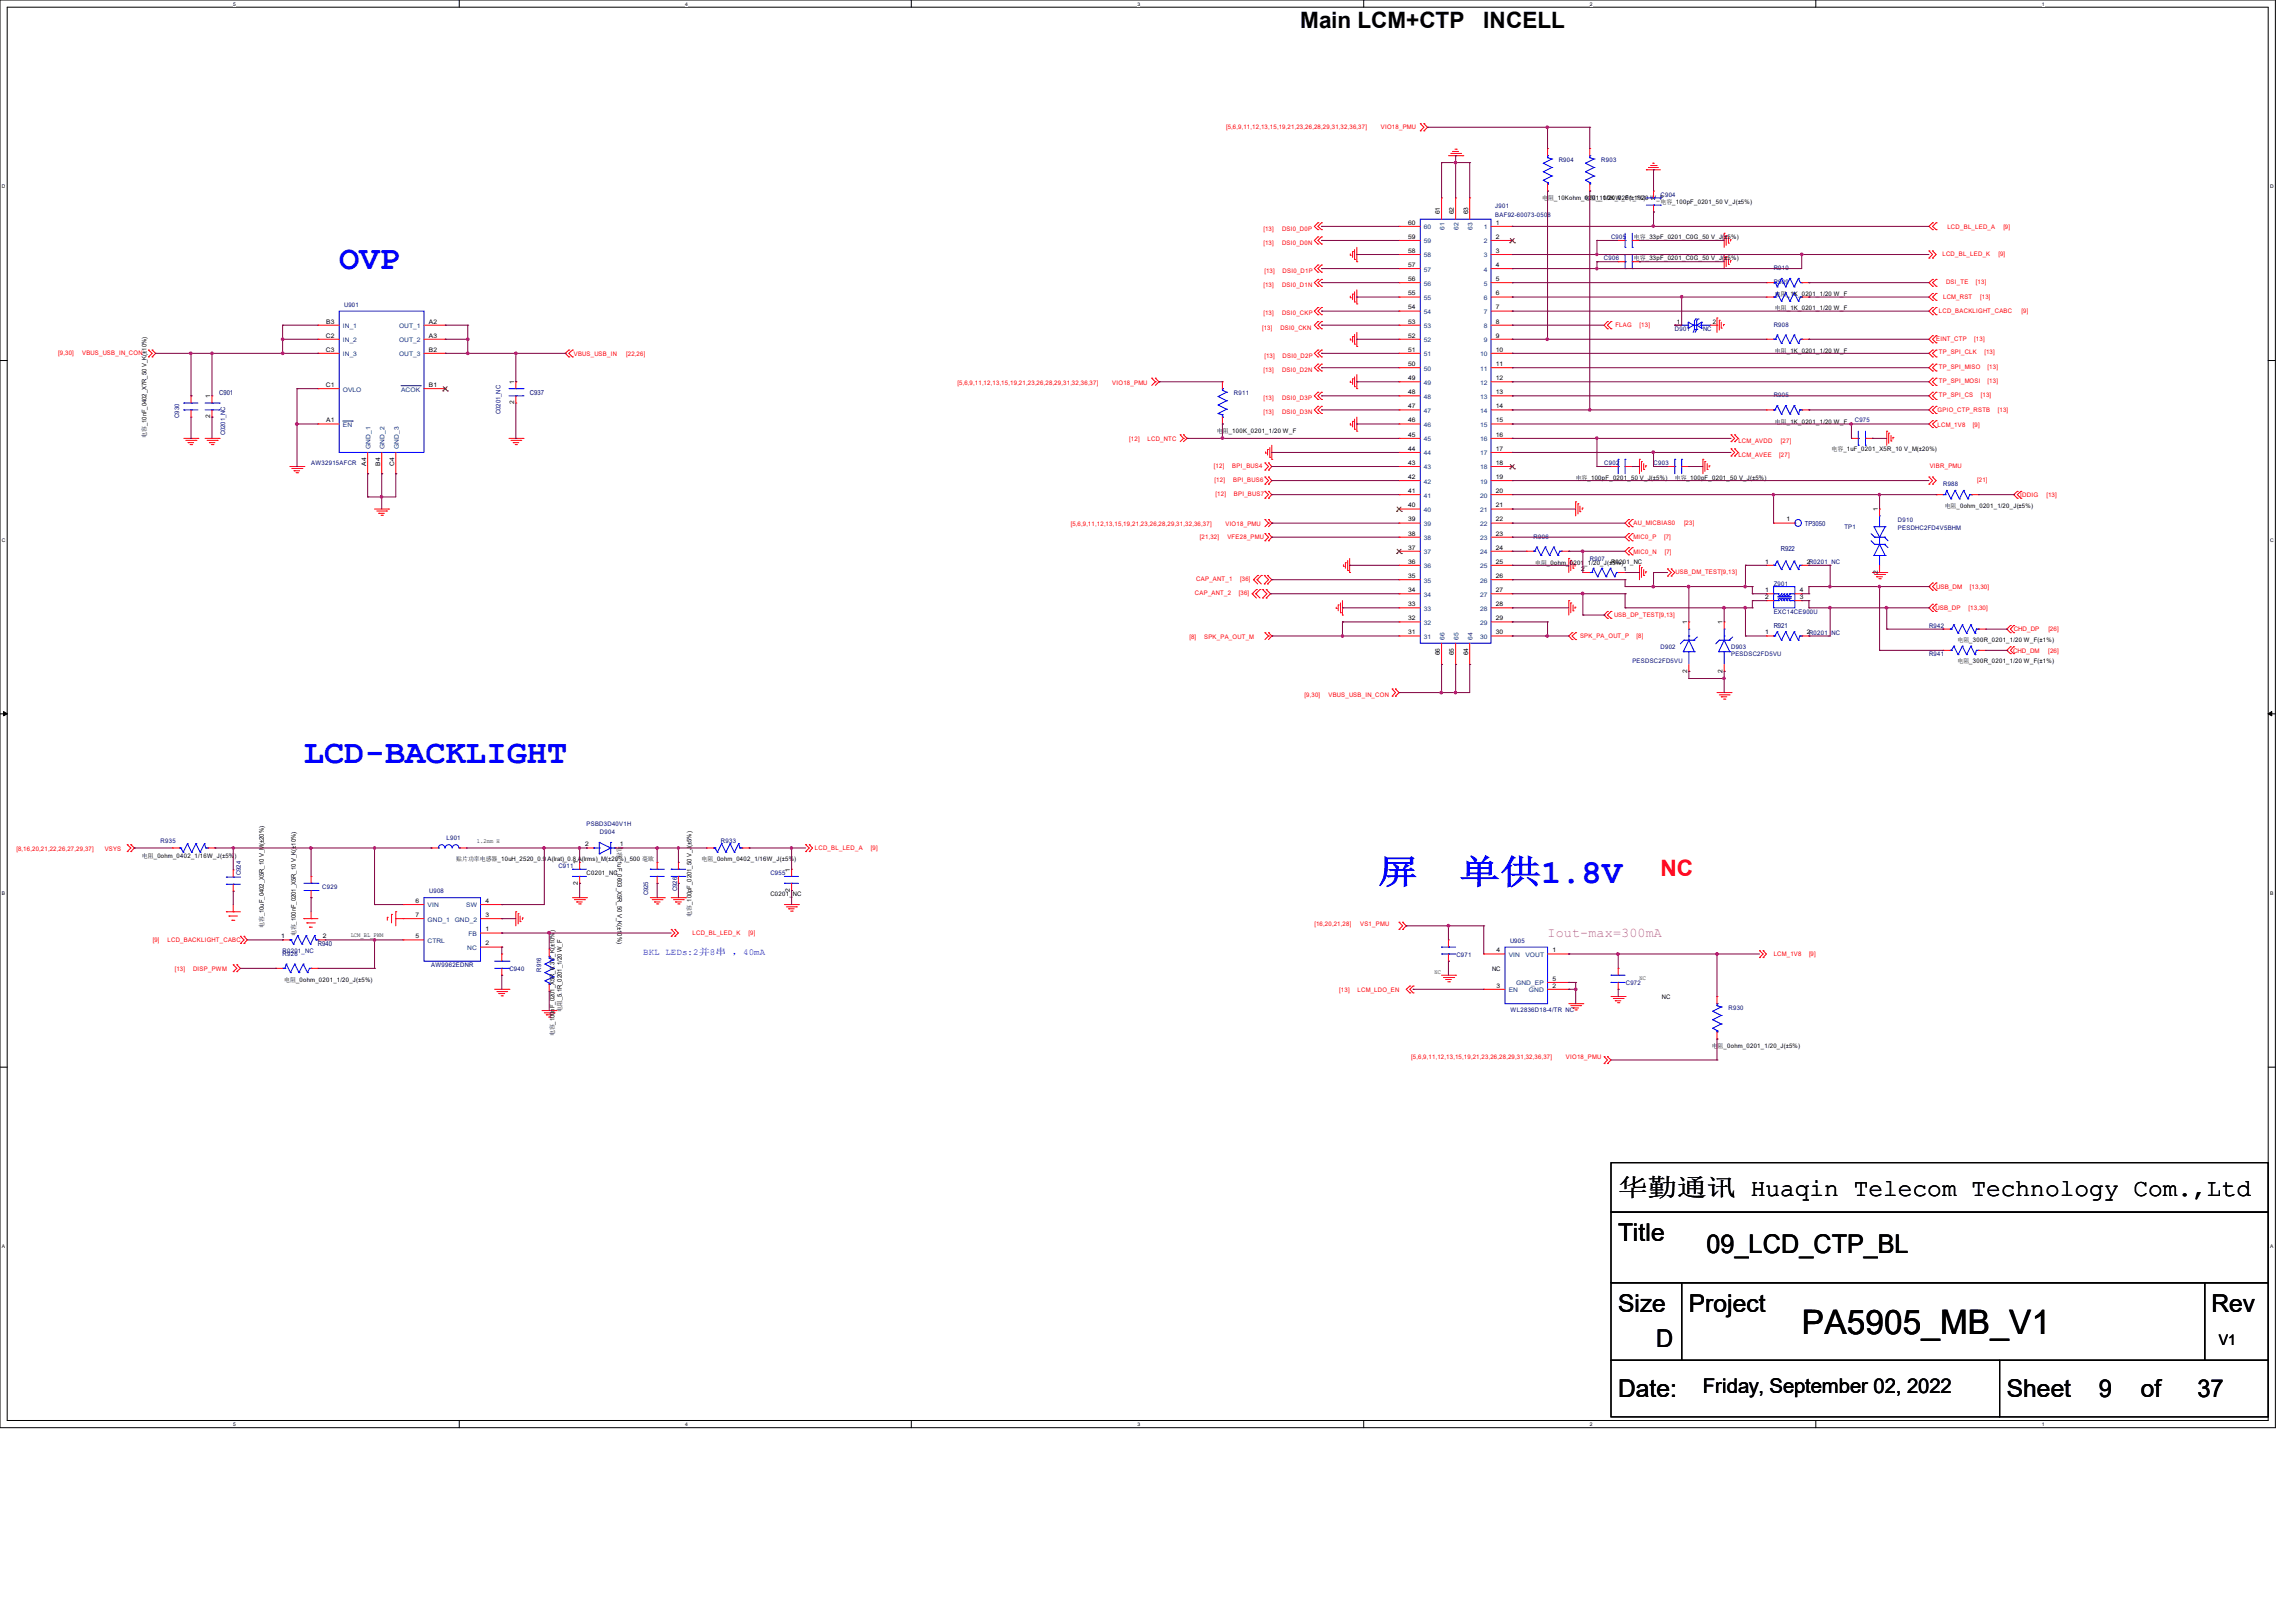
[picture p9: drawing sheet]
<svg xmlns="http://www.w3.org/2000/svg" width="297mm" height="210mm" viewBox="0 0 297 210" stroke-linecap="round" stroke-linejoin="round" font-family="sans-serif">
<defs><g id="words">
<g font-size="4.4" fill="#00f">
<text x="43.9" y="34.8">OVP</text>
<text x="39.3" y="98.8">LCD-BACKLIGHT</text>
<text x="178.3" y="114.3">屏</text>
<text x="188.9" y="114.3">单供1.8V</text>
</g>
<text font-size="4.4" x="233.2" y="172.6">PA5905_MB_V1</text>
<text font-size="3.3" x="220.9" y="162.1">09_LCD_CTP_BL</text>
<g font-size="3.2">
<text x="209.4" y="154.8">华勤通讯 Huaqin Telecom Technology Com.,Ltd</text>
<text x="209.4" y="160.6">Title</text>
<text x="209.4" y="169.7">Size</text>
<text x="218.6" y="169.7">Project</text>
<text x="286.2" y="169.7">Rev</text>
<text x="214.3" y="174.3">D</text>
<text x="209.4" y="180.7">Date:</text>
<text x="259.7" y="180.7">Sheet</text>
<text x="271.6" y="180.7">9</text>
<text x="277.1" y="180.7">of</text>
<text x="284.4" y="180.7">37</text>
</g>
<g font-size="2.9">
<text x="168.3" y="3.6">Main LCM+CTP</text>
<text x="192" y="3.6">INCELL</text>
</g>
<text font-size="2.9" fill="#f00" x="214.9" y="113.4">NC</text>
<text font-size="2.6" x="220.4" y="180.3">Friday, September 02, 2022</text>
<text font-size="1.9" x="287.2" y="174.1">V1</text>
<text font-size="1.7" fill="#f0f" x="200.3" y="121.2">Iout-max=300mA</text>
<text font-size="1.2" fill="#00f" x="83.2" y="123.5">BKL LEDs:2并8串 ，40mA</text>
<g font-size=".9" fill="#000080">
<text x="28.4" y="51.1">C901</text>
<text x="68.6" y="51.1">C937</text>
<text x="230.5" y="71.2">R922</text>
<text x="233.6" y="68.1">TP3050</text>
<text x="229.5" y="81.3">R921</text>
<text x="41.2" y="122.4">R940</text>
</g>
<g font-size=".8" fill="#f00">
<text x="158.7" y="16.7">[5,6,9,11,12,13,15,19,21,23,26,28,29,31,32,36,37]</text>
<text x="178.7" y="16.7">VIO18_PMU</text>
<text x="163.5" y="29.8">[13]</text>
<text x="165.9" y="29.8">DSI0_D0P</text>
<text x="252" y="29.6">LCD_BL_LED_A</text>
<text x="259.3" y="29.6">[9]</text>
<text x="163.5" y="31.7">[13]</text>
<text x="163.6" y="35.3">[13]</text>
<text x="165.9" y="31.7">DSI0_D0N</text>
<text x="166" y="35.3">DSI0_D1P</text>
<text x="251.4" y="33.1">LCD_BL_LED_K</text>
<text x="258.6" y="33.1">[9]</text>
<text x="163.5" y="37.2">[13]</text>
<text x="163.5" y="40.8">[13]</text>
<text x="165.9" y="37.2">DSI0_D1N</text>
<text x="165.9" y="40.8">DSI0_CKP</text>
<text x="250.9" y="40.5">LCD_BACKLIGHT_CABC</text>
<text x="251.5" y="38.6">LCM_RST</text>
<text x="251.9" y="36.8">DSI_TE</text>
<text x="255.7" y="36.8">[13]</text>
<text x="256.3" y="38.6">[13]</text>
<text x="261.6" y="40.5">[9]</text>
<text x="7.5" y="45.9">[9,30]</text>
<text x="10.6" y="45.9">VBUS_USB_IN_CON</text>
<text x="74.3" y="46.1">VBUS_USB_IN</text>
<text x="81" y="46.1">[22,26]</text>
<text x="163.3" y="42.7">[13]</text>
<text x="163.6" y="46.3">[13]</text>
<text x="165.7" y="42.7">DSI0_CKN</text>
<text x="166" y="46.3">DSI0_D2P</text>
<text x="209.1" y="42.4">FLAG</text>
<text x="212.2" y="42.4">[13]</text>
<text x="250.6" y="44.1">EINT_CTP</text>
<text x="250.9" y="45.8">TP_SPI_CLK</text>
<text x="250.9" y="47.8">TP_SPI_MISO</text>
<text x="255.5" y="44.1">[13]</text>
<text x="256.8" y="45.8">[13]</text>
<text x="257.2" y="47.8">[13]</text>
<text x="123.9" y="49.8">[5,6,9,11,12,13,15,19,21,23,26,28,29,31,32,36,37]</text>
<text x="143.9" y="49.8">VIO18_PMU</text>
<text x="163.5" y="51.8">[13]</text>
<text x="163.5" y="53.6">[13]</text>
<text x="163.5" y="48.1">[13]</text>
<text x="165.9" y="51.8">DSI0_D3P</text>
<text x="165.9" y="53.6">DSI0_D3N</text>
<text x="165.9" y="48.1">DSI0_D2N</text>
<text x="250.8" y="53.3">GPIO_CTP_RSTB</text>
<text x="250.9" y="49.6">TP_SPI_MOSI</text>
<text x="250.9" y="51.3">TP_SPI_CS</text>
<text x="256.3" y="51.3">[13]</text>
<text x="257.2" y="49.6">[13]</text>
<text x="258.5" y="53.3">[13]</text>
<text x="146.1" y="57.1">[12]</text>
<text x="148.5" y="57.1">LCD_NTC</text>
<text x="225" y="59.1">LCM_AVEE</text>
<text x="225" y="57.3">LCM_AVDD</text>
<text x="230.3" y="59.1">[27]</text>
<text x="230.5" y="57.3">[27]</text>
<text x="250.8" y="55.2">LCM_1V8</text>
<text x="255.3" y="55.2">[9]</text>
<text x="157.1" y="60.6">[12]</text>
<text x="157.2" y="62.3">[12]</text>
<text x="157.3" y="64.2">[12]</text>
<text x="159.5" y="60.6">BPI_BUS4</text>
<text x="159.6" y="62.3">BPI_BUS6</text>
<text x="159.7" y="64.2">BPI_BUS7</text>
<text x="249.7" y="60.6">VIBR_PMU</text>
<text x="255.9" y="62.4">[21]</text>
<text x="261.5" y="64.3">IDDIG</text>
<text x="264.8" y="64.3">[13]</text>
<text x="138.6" y="68.1">[5,6,9,11,12,13,15,19,21,23,26,28,29,31,32,36,37]</text>
<text x="155.3" y="69.7">[21,32]</text>
<text x="158.6" y="68.1">VIO18_PMU</text>
<text x="158.8" y="69.7">VFE28_PMU</text>
<text x="211.4" y="68">AU_MICBIAS0</text>
<text x="211.4" y="69.8">MIC0_P</text>
<text x="211.4" y="71.6">MIC0_N</text>
<text x="215.4" y="69.8">[7]</text>
<text x="215.4" y="71.6">[7]</text>
<text x="217.9" y="68">[23]</text>
<text x="154.7" y="77">CAP_ANT_2</text>
<text x="154.8" y="75.2">CAP_ANT_1</text>
<text x="160.3" y="77">[36]</text>
<text x="160.5" y="75.2">[36]</text>
<text x="216.8" y="74.3">USB_DM_TEST[9,13]</text>
<text x="250.6" y="76.2">USB_DM</text>
<text x="254.9" y="76.2">[13,30]</text>
<text x="153.9" y="82.7">[8]</text>
<text x="155.8" y="82.7">SPK_PA_OUT_M</text>
<text x="204.5" y="82.5">SPK_PA_OUT_P</text>
<text x="208.9" y="79.8">USB_DP_TEST[9,13]</text>
<text x="211.8" y="82.5">[8]</text>
<text x="250.5" y="79">USB_DP</text>
<text x="254.8" y="79">[13,30]</text>
<text x="260.6" y="81.7">CHD_DP</text>
<text x="265.1" y="81.7">[26]</text>
<text x="260.5" y="84.5">CHD_DM</text>
<text x="265.1" y="84.5">[26]</text>
<text x="168.8" y="90.2">[9,30]</text>
<text x="171.9" y="90.2">VBUS_USB_IN_CON</text>
<text x="2.1" y="110.1">[8,16,20,21,22,26,27,29,37]</text>
<text x="13.5" y="110.1">VSYS</text>
<text x="105.5" y="109.9">LCD_BL_LED_A</text>
<text x="112.7" y="109.9">[9]</text>
<text x="170.1" y="119.8">[16,20,21,28]</text>
<text x="176" y="119.8">VS1_PMU</text>
<text x="19.8" y="121.8">[9]</text>
<text x="21.7" y="121.8">LCD_BACKLIGHT_CABC</text>
<text x="22.6" y="125.6">[13]</text>
<text x="25" y="125.6">DISP_PWM</text>
<text x="89.6" y="120.9">LCD_BL_LED_K</text>
<text x="96.9" y="120.9">[9]</text>
<text x="229.5" y="123.7">LCM_1V8</text>
<text x="234.1" y="123.7">[9]</text>
<text x="173.3" y="128.4">[13]</text>
<text x="175.7" y="128.4">LCM_LDO_EN</text>
<text x="182.6" y="137">[5,6,9,11,12,13,15,19,21,23,26,28,29,31,32,36,37]</text>
<text x="202.7" y="137">VIO18_PMU</text>
</g>
<g font-size=".8" fill="#000080">
<text x="201.7" y="20.9">R904</text>
<text x="207.2" y="20.9">R903</text>
<text x="193.5" y="26.9">J901</text>
<text x="193.5" y="28">BAF92-60073-0508</text>
<text x="214.9" y="25.5">C904</text>
<text x="207.6" y="33.7">C906</text>
<text x="208.5" y="30.9">C905</text>
<text x="229.5" y="35">R910</text>
<text x="44.5" y="39.7">U901</text>
<text x="229.5" y="36.8">R909</text>
<text x="216.8" y="42.8">D901</text>
<text x="220.4" y="42.8">NC</text>
<text x="229.5" y="42.3">R908</text>
<text x="64.8" y="53.6" transform="rotate(-90 64.8 53.6)">C0201_NC</text>
<text x="159.7" y="51.1">R911</text>
<text x="229.5" y="51.4">R905</text>
<text x="23.2" y="54.1" transform="rotate(-90 23.2 54.1)">C930</text>
<text x="29.1" y="56.3" transform="rotate(-90 29.1 56.3)">C0201_NC</text>
<text x="240" y="54.7">C975</text>
<text x="40.3" y="60.2">AW32915AFCR</text>
<text x="207.6" y="60.2">C902</text>
<text x="214" y="60.2">C903</text>
<text x="251.5" y="62.9">R988</text>
<text x="198.5" y="69.7">R906</text>
<text x="238.7" y="68.5">TP1</text>
<text x="245.6" y="67.5">D910</text>
<text x="245.6" y="68.6">PESDHC2FD4V5BHM</text>
<text x="205.8" y="72.6">R907</text>
<text x="229.5" y="75.8">Z901</text>
<text x="214.9" y="84">D902</text>
<text x="224" y="84">D903</text>
<text x="229.5" y="79.4">EXC14CE900U</text>
<text x="249.7" y="81.2">R942</text>
<text x="211.3" y="85.8">PESDSC2FD5VU</text>
<text x="224" y="84.9">PESDSC2FD5VU</text>
<text x="249.7" y="84.9">R941</text>
<text x="75.9" y="106.8">PSBD3D40V1H</text>
<text x="77.6" y="107.9">D904</text>
<text x="20.8" y="109.1">R935</text>
<text x="31.2" y="113.2" transform="rotate(-90 31.2 113.2)">C924</text>
<text x="57.8" y="108.7">L901</text>
<text x="72.3" y="112.3">C911</text>
<text x="93.3" y="109.1">R933</text>
<text x="99.7" y="113.2">C955</text>
<text x="41.7" y="115.1">C929</text>
<text x="55.5" y="115.6">U908</text>
<text x="83.9" y="115.9" transform="rotate(-90 83.9 115.9)">C925</text>
<text x="87.6" y="115.3" transform="rotate(-90 87.6 115.3)">C926</text>
<text x="36.6" y="123.7">R926</text>
<text x="36.6" y="123.3">R0201_NC</text>
<text x="55.8" y="125.1">AW9962EDNR</text>
<text x="65.9" y="125.7">C940</text>
<text x="70" y="125.7" transform="rotate(-90 70 125.7)">R916</text>
<text x="188.5" y="123.9">C971</text>
<text x="195.4" y="122">U905</text>
<text x="195.5" y="131">WL2836D18-4/TR NC</text>
<text x="210.4" y="127.5">C972</text>
<text x="223.7" y="130.6">R930</text>
</g>
<g font-size=".8">
<text x="182.2" y="29.1">60</text>
<text x="186.3" y="27.7" transform="rotate(-90 186.3 27.7)">61</text>
<text x="188.2" y="27.7" transform="rotate(-90 188.2 27.7)">62</text>
<text x="190" y="27.7" transform="rotate(-90 190 27.7)">63</text>
<text x="193.6" y="29.1">1</text>
<text x="199.6" y="25.9">电阻_10Kohm_0201_1/20W_F(±1%)</text>
<text x="205" y="25.9">电阻_100K_0201_1/20 W_F</text>
<text x="214.9" y="26.4">电容_100pF_0201_50 V_J(±5%)</text>
<text x="182.2" y="34.5">57</text>
<text x="182.2" y="32.7">58</text>
<text x="182.2" y="30.9">59</text>
<text x="193.6" y="30.9">2</text>
<text x="193.6" y="32.7">3</text>
<text x="193.6" y="34.5">4</text>
<text x="211.5" y="30.9">电容_33pF_0201_C0G_50 V_J(±5%)</text>
<text x="211.5" y="33.7">电容_33pF_0201_C0G_50 V_J(±5%)</text>
<text x="42.2" y="41.9">B3</text>
<text x="55.5" y="41.9">A2</text>
<text x="182.2" y="41.9">53</text>
<text x="182.2" y="40">54</text>
<text x="182.2" y="38.2">55</text>
<text x="182.2" y="36.4">56</text>
<text x="193.6" y="36.4">5</text>
<text x="193.6" y="38.2">6</text>
<text x="193.6" y="40">7</text>
<text x="193.6" y="41.9">8</text>
<text x="217" y="41.9">1</text>
<text x="221.7" y="41.9">2</text>
<text x="229.7" y="40.2">电阻_1K_0201_1/20 W_F</text>
<text x="229.7" y="38.4">电阻_1K_0201_1/20 W_F</text>
<text x="42.2" y="43.7">C2</text>
<text x="42.2" y="45.5">C3</text>
<text x="55.5" y="43.7">A3</text>
<text x="55.5" y="45.5">B2</text>
<text x="182.2" y="47.4">50</text>
<text x="182.2" y="45.5">51</text>
<text x="182.2" y="43.7">52</text>
<text x="193.6" y="43.7">9</text>
<text x="193.6" y="45.5">10</text>
<text x="193.6" y="47.4">11</text>
<text x="229.7" y="45.7">电阻_1K_0201_1/20 W_F</text>
<text x="27.2" y="51.5" transform="rotate(-90 27.2 51.5)">1</text>
<text x="42.2" y="50.1">C1</text>
<text x="55.5" y="50.1">B1</text>
<text x="66.5" y="52.3" transform="rotate(-90 66.5 52.3)">2</text>
<text x="66.5" y="49.7" transform="rotate(-90 66.5 49.7)">1</text>
<text x="182.2" y="52.8">47</text>
<text x="182.2" y="51">48</text>
<text x="182.2" y="49.2">49</text>
<text x="193.6" y="49.2">12</text>
<text x="193.6" y="51">13</text>
<text x="193.6" y="52.8">14</text>
<text x="19" y="56.7" transform="rotate(-90 19 56.7)">电容_10nF_0402_X7R_50 V_K(±10%)</text>
<text x="27.2" y="54.1" transform="rotate(-90 27.2 54.1)">2</text>
<text x="42.2" y="54.7">A1</text>
<text x="157.5" y="56.1">电阻_100K_0201_1/20 W_F</text>
<text x="182.2" y="58.3">44</text>
<text x="182.2" y="56.5">45</text>
<text x="182.2" y="54.7">46</text>
<text x="193.6" y="54.7">15</text>
<text x="193.6" y="56.5">16</text>
<text x="193.6" y="58.3">17</text>
<text x="229.7" y="54.8">电阻_1K_0201_1/20 W_F</text>
<text x="237" y="58.4">电容_1uF_0201_X5R_10 V_M(±20%)</text>
<text x="47.4" y="60.2" transform="rotate(-90 47.4 60.2)">A4</text>
<text x="49.2" y="60.2" transform="rotate(-90 49.2 60.2)">B4</text>
<text x="51" y="60.3" transform="rotate(-90 51 60.3)">C4</text>
<text x="182.2" y="65.7">40</text>
<text x="182.2" y="63.8">41</text>
<text x="182.2" y="62">42</text>
<text x="182.2" y="60.2">43</text>
<text x="193.6" y="60.2">18</text>
<text x="193.6" y="62">19</text>
<text x="193.6" y="63.8">20</text>
<text x="193.6" y="65.7">21</text>
<text x="203.9" y="62.1">电容_100pF_0201_50 V_J(±5%)</text>
<text x="216.7" y="62.1">电容_100pF_0201_50 V_J(±5%)</text>
<text x="251.7" y="65.8">电阻_0ohm_0201_1/20_J(±5%)</text>
<text x="182.2" y="71.1">37</text>
<text x="182.2" y="69.3">38</text>
<text x="182.2" y="67.5">39</text>
<text x="193.6" y="67.5">22</text>
<text x="193.6" y="69.3">23</text>
<text x="193.6" y="71.1">24</text>
<text x="231.2" y="67.5">1</text>
<text x="243" y="66.1" transform="rotate(-90 243 66.1)">1</text>
<text x="182.2" y="76.6">34</text>
<text x="182.2" y="74.8">35</text>
<text x="182.2" y="72.9">36</text>
<text x="193.6" y="72.9">25</text>
<text x="193.6" y="74.8">26</text>
<text x="193.6" y="76.6">27</text>
<text x="198.7" y="73.1">电阻_0ohm_0201_1/20_J(±5%)</text>
<text x="204.6" y="73.9">2</text>
<text x="208.5" y="73">R0201_NC</text>
<text x="210.1" y="73.9">1</text>
<text x="228.4" y="72.9">1</text>
<text x="228.4" y="76.6">1</text>
<text x="228.4" y="77.5">2</text>
<text x="232.9" y="77.5">3</text>
<text x="232.9" y="76.6">4</text>
<text x="233.8" y="72.9">2R0201_NC</text>
<text x="243" y="74.3" transform="rotate(-90 243 74.3)">2</text>
<text x="182.2" y="82.1">31</text>
<text x="182.2" y="80.3">32</text>
<text x="182.2" y="78.4">33</text>
<text x="193.6" y="78.4">28</text>
<text x="193.6" y="80.3">29</text>
<text x="193.6" y="82.1">30</text>
<text x="218.3" y="80.8" transform="rotate(-90 218.3 80.8)">1</text>
<text x="222.9" y="80.8" transform="rotate(-90 222.9 80.8)">1</text>
<text x="228.4" y="82.1">1</text>
<text x="233.8" y="82.1">2R0201_NC</text>
<text x="253.3" y="83.1">电阻_300R_0201_1/20 W_F(±1%)</text>
<text x="186.3" y="84.8" transform="rotate(-90 186.3 84.8)">66</text>
<text x="188.2" y="84.8" transform="rotate(-90 188.2 84.8)">65</text>
<text x="190" y="84.8" transform="rotate(-90 190 84.8)">64</text>
<text x="218.3" y="87.1" transform="rotate(-90 218.3 87.1)">2</text>
<text x="222.9" y="87.1" transform="rotate(-90 222.9 87.1)">2</text>
<text x="253.3" y="85.8">电阻_300R_0201_1/20 W_F(±1%)</text>
<text x="18.4" y="111">电阻_0ohm_0402_1/16W_J(±5%)</text>
<text x="59.1" y="111.4">贴片功率电感器_10uH_2520_0.9 A(lrat)_0.8 A(lrms)_M(±20%)_500 毫欧</text>
<text x="61.7" y="109.1">1.2mm H</text>
<text x="74.8" y="111.8" transform="rotate(-90 74.8 111.8)">1</text>
<text x="75.7" y="109.5">2</text>
<text x="75.9" y="113.2">C0201_NC</text>
<text x="79.9" y="109.5" transform="rotate(90 79.9 109.5)">电容_1uF_0603_X5R_50 V_K(±10%)</text>
<text x="80.2" y="109.5">1</text>
<text x="90.8" y="111.4">电阻_0ohm_0402_1/16W_J(±5%)</text>
<text x="102.2" y="112.8" transform="rotate(-90 102.2 112.8)">1</text>
<text x="53.8" y="116.8">6</text>
<text x="53.8" y="118.7">7</text>
<text x="62.8" y="118.7">3</text>
<text x="62.8" y="116.8">4</text>
<text x="74.8" y="114.5" transform="rotate(-90 74.8 114.5)">2</text>
<text x="89.5" y="118.6" transform="rotate(-90 89.5 118.6)">电容_100pF_0201_50 V_J(±5%)</text>
<text x="99.7" y="116">C0201_NC</text>
<text x="102.2" y="115.4" transform="rotate(-90 102.2 115.4)">2</text>
<text x="34.2" y="120.1" transform="rotate(-90 34.2 120.1)">电容_10uF_0402_X5R_10 V_M(±20%)</text>
<text x="36.4" y="121.4">1</text>
<text x="38.3" y="121.2" transform="rotate(-90 38.3 121.2)">电容_100nF_0201_X5R_10 V_K(±10%)</text>
<text x="41.8" y="121.4">2</text>
<text x="45.4" y="121.3">LCM_BL_PWM</text>
<text x="53.8" y="121.4">5</text>
<text x="62.8" y="120.5">1</text>
<text x="62.8" y="122.3">2</text>
<text x="185.6" y="126">NC</text>
<text x="193.1" y="125.6">NC</text>
<text x="193.7" y="123.2">4</text>
<text x="200.9" y="123.2">1</text>
<text x="36.8" y="127">电阻_0ohm_0201_1/20_J(±5%)</text>
<text x="72.7" y="131" transform="rotate(-90 72.7 131)">电阻_5.1R_0201_1/20 W_F</text>
<text x="193.7" y="127.8">3</text>
<text x="200.9" y="127.8">2</text>
<text x="200.9" y="126.9">5</text>
<text x="212.2" y="126.9">NC</text>
<text x="215.1" y="129.2">NC</text>
<text x="71.8" y="134.1" transform="rotate(-90 71.8 134.1)">电容_100nF_0201_X5R_6.3 V_K(±10%)</text>
<text x="221.5" y="135.6">电阻_0ohm_0201_1/20_J(±5%)</text>
</g>
<g font-size=".8" fill="#004080">
<text x="184.3" y="29.7">60</text>
<text x="186.9" y="29.8" transform="rotate(-90 186.9 29.8)">61</text>
<text x="188.8" y="29.8" transform="rotate(-90 188.8 29.8)">62</text>
<text x="190.6" y="29.8" transform="rotate(-90 190.6 29.8)">63</text>
<text x="192" y="29.7">1</text>
<text x="184.3" y="35.1">57</text>
<text x="184.3" y="33.3">58</text>
<text x="184.3" y="31.5">59</text>
<text x="192" y="31.5">2</text>
<text x="192" y="33.3">3</text>
<text x="192" y="35.1">4</text>
<text x="184.3" y="40.6">54</text>
<text x="184.3" y="38.8">55</text>
<text x="184.3" y="37">56</text>
<text x="192" y="37">5</text>
<text x="192" y="38.8">6</text>
<text x="192" y="40.6">7</text>
<text x="44.4" y="42.5">IN_1</text>
<text x="44.4" y="44.3">IN_2</text>
<text x="44.4" y="46.1">IN_3</text>
<text x="51.6" y="42.5">OUT_1</text>
<text x="51.6" y="44.3">OUT_2</text>
<text x="51.6" y="46.1">OUT_3</text>
<text x="184.3" y="48">50</text>
<text x="184.3" y="46.1">51</text>
<text x="184.3" y="44.3">52</text>
<text x="184.3" y="42.5">53</text>
<text x="191.6" y="46.1">10</text>
<text x="191.6" y="48">11</text>
<text x="192" y="42.5">8</text>
<text x="192" y="44.3">9</text>
<text x="44.4" y="50.7">OVLO</text>
<text x="51.9" y="50.7">ACOK</text>
<text x="184.3" y="53.4">47</text>
<text x="184.3" y="51.6">48</text>
<text x="184.3" y="49.8">49</text>
<text x="191.6" y="49.8">12</text>
<text x="191.6" y="51.6">13</text>
<text x="191.6" y="53.4">14</text>
<text x="44.4" y="55.2">EN</text>
<text x="48" y="58.1" transform="rotate(-90 48 58.1)">GND_1</text>
<text x="49.8" y="58.1" transform="rotate(-90 49.8 58.1)">GND_2</text>
<text x="51.6" y="58.1" transform="rotate(-90 51.6 58.1)">GND_3</text>
<text x="184.3" y="58.9">44</text>
<text x="184.3" y="57.1">45</text>
<text x="184.3" y="55.2">46</text>
<text x="191.6" y="55.2">15</text>
<text x="191.6" y="57.1">16</text>
<text x="191.6" y="58.9">17</text>
<text x="184.3" y="64.4">41</text>
<text x="184.3" y="62.6">42</text>
<text x="184.3" y="60.7">43</text>
<text x="191.6" y="60.7">18</text>
<text x="191.6" y="62.6">19</text>
<text x="191.6" y="64.4">20</text>
<text x="184.3" y="71.7">37</text>
<text x="184.3" y="69.9">38</text>
<text x="184.3" y="68.1">39</text>
<text x="184.3" y="66.2">40</text>
<text x="191.6" y="66.2">21</text>
<text x="191.6" y="68.1">22</text>
<text x="191.6" y="69.9">23</text>
<text x="191.6" y="71.7">24</text>
<text x="184.3" y="77.2">34</text>
<text x="184.3" y="75.4">35</text>
<text x="184.3" y="73.5">36</text>
<text x="191.6" y="73.5">25</text>
<text x="191.6" y="75.4">26</text>
<text x="191.6" y="77.2">27</text>
<text x="184.3" y="82.7">31</text>
<text x="184.3" y="80.9">32</text>
<text x="184.3" y="79">33</text>
<text x="186.9" y="82.8" transform="rotate(-90 186.9 82.8)">66</text>
<text x="188.8" y="82.8" transform="rotate(-90 188.8 82.8)">65</text>
<text x="190.6" y="82.8" transform="rotate(-90 190.6 82.8)">64</text>
<text x="191.6" y="79">28</text>
<text x="191.6" y="80.9">29</text>
<text x="191.6" y="82.7">30</text>
<text x="55.3" y="117.4">VIN</text>
<text x="55.3" y="119.2">GND_1</text>
<text x="58.8" y="119.2">GND_2</text>
<text x="60.3" y="117.4">SW</text>
<text x="55.3" y="122">CTRL</text>
<text x="60.5" y="122.9">NC</text>
<text x="60.6" y="121.1">FB</text>
<text x="195.2" y="123.8">VIN</text>
<text x="197.4" y="123.8">VOUT</text>
<text x="195.2" y="128.4">EN</text>
<text x="196.2" y="127.5">GND_EP</text>
<text x="197.9" y="128.4">GND</text>
</g>
<g font-size=".6">
<text x="30.2" y=".7">5</text>
<text x="88.7" y=".7">4</text>
<text x="147.2" y=".7">3</text>
<text x="205.7" y=".7">2</text>
<text x="264.2" y=".7">1</text>
<text x=".3" y="24.4">D</text>
<text x="293.8" y="24.4">D</text>
<text x=".3" y="70.1">C</text>
<text x="293.8" y="70.1">C</text>
<text x=".3" y="115.8">B</text>
<text x="293.8" y="115.8">B</text>
<text x=".3" y="161.5">A</text>
<text x="293.8" y="161.5">A</text>
<text x="30.2" y="184.5">5</text>
<text x="88.7" y="184.5">4</text>
<text x="147.2" y="184.5">3</text>
<text x="205.7" y="184.5">2</text>
<text x="264.2" y="184.5">1</text>
</g>
</g></defs>
<path d="M0 0h294.5v184.7h-294.5zM.9 .9h292.6v182.9h-292.6z" fill="none" stroke="#000" stroke-width=".13"/>
<g fill="#fff">
<path d="M30.2 .1h.3v.7h-.3z"/>
<path d="M30.2 183.9h.3v.8h-.3z"/>
</g>
<path d="M59.4 0v.9M59.4 183.8v.9" fill="none" stroke="#000" stroke-width=".13"/>
<g fill="#fff">
<path d="M88.7 .1h.3v.7h-.3z"/>
<path d="M88.7 183.9h.3v.8h-.3z"/>
</g>
<path d="M117.9 0v.9M117.9 183.8v.9" fill="none" stroke="#000" stroke-width=".13"/>
<g fill="#fff">
<path d="M147.2 .1h.3v.7h-.3z"/>
<path d="M147.2 183.9h.3v.8h-.3z"/>
</g>
<path d="M176.5 0v.9M176.5 183.8v.9" fill="none" stroke="#000" stroke-width=".13"/>
<g fill="#fff">
<path d="M205.7 .1h.4v.7h-.4z"/>
<path d="M205.7 183.9h.4v.8h-.4z"/>
</g>
<path d="M235 0v.9M235 183.8v.9" fill="none" stroke="#000" stroke-width=".13"/>
<g fill="#fff">
<path d="M264.2 .1h.4v.7h-.4z"/>
<path d="M264.2 183.9h.4v.8h-.4z"/>
<path d="M.3 23.8h.4v.7h-.4z"/>
<path d="M293.8 23.8h.5v.7h-.5z"/>
<path d="M.3 69.5h.4v.7h-.4z"/>
<path d="M293.8 69.5h.5v.7h-.5z"/>
</g>
<path d="M0 46.7h.9M293.5 46.7h1" fill="none" stroke="#000" stroke-width=".13"/>
<g fill="#fff">
<path d="M.3 115.2h.4v.8h-.4z"/>
<path d="M293.8 115.2h.4v.8h-.4z"/>
</g>
<path d="M0 92.4h.9M293.5 92.4h1" fill="none" stroke="#000" stroke-width=".13"/>
<path d="M.5 92.1l.4 .3-.4 .2zM293.5 92.4l.5-.3v.5z" fill="#000" stroke="#000" stroke-width=".13"/>
<g fill="#fff">
<path d="M.3 161h.3v.7h-.3z"/>
<path d="M293.8 161h.4v.7h-.4z"/>
</g>
<path d="M0 138.1h.9M293.5 138.1h1M208.5 156.8h85v9.2h-85zM208.5 150.5h85v6.3h-85zM208.5 166h9.1v10h-9.1zM208.5 176h50.3v7.3h-50.3zM217.6 166h67.7v10h-67.7zM258.8 176h34.7v7.3h-34.7zM285.3 166h8.2v10h-8.2z" fill="none" stroke="#000" stroke-width=".13"/>
<g fill="none" stroke="#f00" stroke-width=".13">
<path d="M183.8 16h.1M183.8 16.9h.1M183.8 16l.5 .5-.5 .4M184.3 16.9h.1M184.3 16h.1M184.3 16l.4 .5-.4 .4M187.7 19.9h1.3M188 19.6h.1M188 19.6h.8M188.3 19.3h.2M188.5 19.3h.1M189 19.9h.1"/>
<path d="M200.3 19.2h.1M200.3 19.2v1M205.7 19.2h.1M205.7 19.2v1M170.6 37h.1M170.6 36.2h.1M170.6 35.2h.1M170.6 34.3h.1M170.6 39.8h.1M170.6 31.6h.1M170.6 30.6h.1M170.6 29.7h.1"/>
<path d="M170.6 28.8h.1M170.6 36.2l-.5 .4 .5 .4M170.6 34.3l-.5 .5 .5 .4M170.6 39.8l-.5 .5 .5 .4M170.6 30.6l-.5 .5 .5 .5M170.6 28.8l-.5 .5 .5 .4M171 37h.1M171 36.2h.1M171 35.2h.1M171 34.3h.1M171 39.8h.1M171 31.6h.1"/>
<path d="M171 30.6h.1M171 29.7h.1M171 28.8h.1M171 36.2l-.4 .4 .4 .4M171 34.3l-.4 .5 .4 .4M171 39.8l-.4 .5 .4 .4M171 30.6l-.4 .5 .4 .5M171 28.8l-.4 .5 .4 .4M174.8 38.5h.1M174.8 33h.1M174.8 32.9v.1M174.8 38.3v.2"/>
<path d="M175 38.1h.1M175 32.6h.1M175 32.6v.7M175 38.1v.7M175.3 39.1h.1M175.3 33.6h.1M175.3 32.3v1.3M175.3 37.8v1.3M175.6 39.3h.1M175.6 33.9h.1M175.6 32v1.9M175.6 37.5v1.8"/>
<path d="M181.1 38.4h.1M181.1 36.6h.1M181.1 34.8h.1M181.1 32.9h.1M181.1 31.1h.1M181.1 29.3h.1M181.1 38.4h2.7M181.1 36.6h2.7M181.1 29.3h2.7M181.1 31.1h2.7M181.1 32.9h2.7M181.1 34.8h2.7"/>
<path d="M186.6 25.6h.1M186.6 25.6v2.8M187.5 20.2h1.8M188.4 25.6h.1M188.4 25.6v2.8M189.3 20.2h.1M190.2 25.6h.1M190.2 25.6v2.8M193 38.4h2.7M193 36.6h2.7M193 29.3h2.7M193 31.1h2.7"/>
<path d="M193 32.9h2.7M193 34.8h2.7M195.7 29.3h.1M195.7 31.1h.1M195.7 32.9h.1M195.7 34.8h.1M195.7 36.6h.1M195.7 38.4h.1M200.3 24.7h.1M200.3 23.8v.9M205.7 24.7h.1M205.7 23.8v.9"/>
<path d="M209.4 31.1h.1M209.4 33.9h.1M209.4 31.1h.9M209.4 33.9h.9M211.2 31.1h1M211.2 33.9h1M212.2 31.1h.1M212.2 33.9h.1M213.1 22h.1M213.1 22h1.8M213.4 21.7h.1M213.4 21.7h1.2"/>
<path d="M213.6 21.4h.7M213.9 21.1h.1M213.9 21.1h.2M214 27.4h.1M214 24.7h.1M214 24.7v.9M214 26.5v.9M214.3 21.4h.1M223.1 30.2h.1M223.1 32.9h.1M223.1 30.2v1.8M223.1 32.9v1.9"/>
<path d="M223.4 30.5h.1M223.4 33.2h.1M223.4 30.5v1.2M223.4 33.2v1.3M223.7 31.5h.1M223.7 34.2h.1M223.7 30.7v.8M223.7 33.5v.7M223.9 31h.1M223.9 33.7h.1M223.9 31v.2M223.9 33.7v.3"/>
<path d="M228.6 38.4h.1M228.6 36.6h.1M228.6 38.4h.9M228.6 36.6h.9M233.2 38.4h.9M233.2 36.6h.9M234.1 38.4h.1M234.1 36.6h.1M249.6 32.5h.1M249.6 33.4h.1M249.6 32.5l.5 .4-.5 .5M250.1 28.8h.1"/>
<path d="M250.1 29.7h.1M250.1 32.5h.1M250.1 33.4h.1M250.1 38h.1M250.1 38.9h.1M250.1 36.2h.1M250.1 37h.1M250.1 39.8h.1M250.1 28.8l-.5 .5 .5 .4M250.1 32.5l.5 .4-.5 .5M250.1 38l-.5 .4 .5 .5M250.1 36.2l-.5 .4 .5 .4"/>
<path d="M250.1 39.8l-.5 .5 .5 .4M250.6 29.7h.1M250.6 28.8h.1M250.6 38.9h.1M250.6 38h.1M250.6 37h.1M250.6 36.2h.1M250.6 39.8h.1M250.6 28.8l-.5 .5 .5 .4M250.6 38l-.5 .4 .5 .5M250.6 36.2l-.5 .4 .5 .4M250.6 39.8l-.5 .5 .5 .4"/>
<path d="M19.2 45.3h.1M19.2 46.2h.1M19.2 45.3l.5 .4-.5 .5M19.7 46.2h.1M19.7 45.3h.1M19.7 45.3l.5 .4-.5 .5M23.8 56.7h1.8M24 57h1.4M24.3 57.3h.1M24.3 57.3h.8M24.6 57.5h.2M24.7 51.2h.1"/>
<path d="M24.7 54h.1M24.7 51.2v1M24.7 53v1M24.8 57.5h.1M25.4 57h.1M25.6 56.7h.1M26.5 56.7h1.9M26.8 57h1.3M27.1 57.3h.1M27.1 57.3h.7M27.3 57.5h.3M27.4 51.2h.1"/>
<path d="M27.4 54h.1M27.4 51.2v1M27.4 53v1M27.6 57.5h.1M28.1 57h.1M28.4 56.7h.1M41.1 54.9h.1M41.1 42.1h.1M41.1 50.3h.1M41.1 43.9h.1M41.1 45.7h.1M41.1 42.1h2.8"/>
<path d="M41.1 43.9h2.8M41.1 45.7h2.8M41.1 54.9h2.8M41.1 50.3h2.8M47.6 58.5v2.8M49.4 58.5v2.8M51.2 58.5v2.8M54.9 42.1h2.7M54.9 43.9h2.7M54.9 45.7h2.7M54.9 50.3h2.7M57.6 42.1h.1"/>
<path d="M57.6 43.9h.1M57.6 50.3h.1M57.6 45.7h.1M65.9 56.7h1.8M66.1 57h1.3M66.4 57.3h.1M66.4 57.3h.7M66.7 57.5h.1M66.8 49.4h.1M66.8 52.2h.1M66.8 49.4v.9M66.8 51.2v1"/>
<path d="M66.8 57.5h.1M67.4 57h.1M67.7 56.7h.1M73.6 45.3h.1M73.6 46.2h.1M73.6 45.3l-.4 .4 .4 .5M74.1 46.2h.1M74.1 45.3h.1M74.1 45.3l-.5 .4 .5 .5M149.1 48.9h.1M149.1 48.9l.4 .5M149.5 49.4h.1"/>
<path d="M149.5 48.9h.1M149.5 49.4l-.4 .5M149.5 48.9l.5 .5M150 49.4h.1M150 49.4l-.5 .5M152.7 56.3h.1M152.7 56.3l.5 .4M153.2 56.7h.1M153.2 56.3h.1M153.2 56.7l-.5 .4M153.2 56.3l.4 .4M153.6 56.7h.1"/>
<path d="M153.6 56.7l-.4 .4M158.2 49.4h.1M158.2 54.9h.1M158.2 49.4v.9M158.2 54v.9M163.7 59.9h.1M163.7 59.9l.5 .5-.5 .4M163.8 58.6h.1M163.8 58.5v.1M164 58.2h.1M164 58.2v.7M164.2 59.9h.1"/>
<path d="M164.2 59.9l.4 .5-.4 .4M164.3 59.2h.1M164.3 57.9v1.3M164.6 59.4h.1M164.6 57.6v1.8M170.6 51.7h.1M170.6 50.8h.1M170.6 42.5h.1M170.6 41.6h.1M170.6 40.7h.1M170.6 53.5h.1M170.6 52.6h.1"/>
<path d="M170.6 48h.1M170.6 47.1h.1M170.6 46.2h.1M170.6 45.3h.1M170.6 50.8l-.5 .4 .5 .5M170.6 41.6l-.5 .5 .5 .4M170.6 52.6l-.5 .4 .5 .5M170.6 47.1l-.5 .5 .5 .4M170.6 45.3l-.5 .4 .5 .5M171 51.7h.1M171 50.8h.1M171 42.5h.1"/>
<path d="M171 41.6h.1M171 40.7h.1M171 53.5h.1M171 52.6h.1M171 48h.1M171 47.1h.1M171 46.2h.1M171 45.3h.1M171 50.8l-.4 .4 .4 .5M171 41.6l-.4 .5 .4 .4M171 52.6l-.4 .4 .4 .5M171 47.1l-.4 .5 .4 .4"/>
<path d="M171 45.3l-.4 .4 .4 .5M174.8 55h.1M174.8 49.5h.1M174.8 44h.1M174.8 43.8v.2M174.8 49.3v.2M174.8 54.8v.2M175 54.5h.1M175 49h.1M175 43.6h.1M175 43.6v.7M175 49v.7"/>
<path d="M175 54.5v.7M175.3 55.5h.1M175.3 50h.1M175.3 44.5h.1M175.3 43.3v1.2M175.3 48.8v1.2M175.3 54.2v1.3M175.6 55.8h.1M175.6 50.3h.1M175.6 44.8h.1M175.6 43v1.8M175.6 48.5v1.8"/>
<path d="M175.6 54v1.8M181.1 58.5h.1M181.1 56.7h.1M181.1 54.9h.1M181.1 53h.1M181.1 51.2h.1M181.1 49.4h.1M181.1 47.6h.1M181.1 45.7h.1M181.1 43.9h.1M181.1 42.1h.1M181.1 40.3h.1"/>
<path d="M181.1 56.7h2.7M181.1 42.1h2.7M181.1 43.9h2.7M181.1 40.3h2.7M181.1 45.7h2.7M181.1 47.6h2.7M181.1 49.4h2.7M181.1 51.2h2.7M181.1 53h2.7M181.1 54.9h2.7M181.1 58.5h2.7M193 56.7h2.7"/>
<path d="M193 42.1h2.7M193 43.9h2.7M193 40.3h2.7M193 45.7h2.7M193 47.6h2.7M193 49.4h2.7M193 51.2h2.7M193 53h2.7M193 54.9h2.7M193 58.5h2.7M195.7 40.3h.1M195.7 42.1h.1"/>
<path d="M195.7 43.9h.1M195.7 45.7h.1M195.7 47.6h.1M195.7 49.4h.1M195.7 51.2h.1M195.7 53h.1M195.7 54.9h.1M195.7 56.7h.1M195.7 58.5h.1M208 41.6h.1M208 42.5h.1M208 41.6l-.4 .5 .4 .4"/>
<path d="M208.5 42.5h.1M208.5 41.6h.1M208.5 41.6l-.5 .5 .5 .4M212.2 59.4h.1M212.2 59.4v1.9M212.4 59.7h.1M212.4 59.7v1.3M212.7 60v.7M216.7 42.1h.1M216.7 42.1h.9M220.4 59.4h.1M220.4 59.4v1.9"/>
<path d="M220.6 59.7h.1M220.6 59.7v1.3M220.9 60v.7M221.3 42.1h.9M222.2 41.1h.1M222.2 42.1h.1M222.2 41.1v1.9M222.5 41.4h.1M222.5 41.4v1.3M222.8 42.5h.1M222.8 41.7v.8M223.1 42h.1"/>
<path d="M223.1 42v.2M224 59h.1M224 58.1h.1M224 57.1h.1M224 56.3h.1M224 58.1l.5 .4-.5 .5M224 56.3l.5 .4-.5 .4M224.5 59h.1M224.5 58.1h.1M224.5 57.1h.1M224.5 56.3h.1M224.5 58.1l.5 .4-.5 .5"/>
<path d="M224.5 56.3l.5 .4-.5 .4M228.6 43.9h.1M228.6 53h.1M228.6 43.9h.9M228.6 53h.9M233.2 43.9h.9M233.2 53h.9M234.1 43.9h.1M234.1 53h.1M239.6 56.7h.1M239.6 56.7h.9M241.4 56.7h.9"/>
<path d="M242.3 56.7h.1M244.2 55.8h.1M244.2 55.8v1.8M244.4 56h.1M244.4 56v1.4M244.7 57.1h.1M244.7 56.3v.8M245 56.6h.1M245 56.6v.2M250.1 44.4h.1M250.1 43.4h.1M250.1 46.2h.1"/>
<path d="M250.1 45.3h.1M250.1 48h.1M250.1 47.1h.1M250.1 49.9h.1M250.1 48.9h.1M250.1 51.7h.1M250.1 50.8h.1M250.1 40.7h.1M250.1 52.6h.1M250.1 53.5h.1M250.1 54.4h.1M250.1 55.3h.1"/>
<path d="M250.1 43.4l-.5 .5 .5 .5M250.1 45.3l-.5 .4 .5 .5M250.1 47.1l-.5 .5 .5 .4M250.1 48.9l-.5 .5 .5 .5M250.1 50.8l-.5 .4 .5 .5M250.1 52.6l-.5 .4 .5 .5M250.1 54.4l-.5 .5 .5 .4M250.6 43.4h.1M250.6 44.4h.1M250.6 45.3h.1M250.6 46.2h.1M250.6 47.1h.1"/>
<path d="M250.6 48h.1M250.6 48.9h.1M250.6 49.9h.1M250.6 50.8h.1M250.6 51.7h.1M250.6 40.7h.1M250.6 53.5h.1M250.6 52.6h.1M250.6 55.3h.1M250.6 54.4h.1M250.6 43.4l-.5 .5 .5 .5M250.6 45.3l-.5 .4 .5 .5"/>
<path d="M250.6 47.1l-.5 .5 .5 .4M250.6 48.9l-.5 .5 .5 .5M250.6 50.8l-.5 .4 .5 .5M250.6 52.6l-.5 .4 .5 .5M250.6 54.4l-.5 .5 .5 .4M37.5 60.4h1.8M37.8 60.6h1.3M38.1 60.9h.1M38.1 60.9h.7M38.3 61.2h.2M38.5 61.2h.1M39.1 60.6h.1"/>
<path d="M39.3 60.4h.1M47.6 61.3h.1M48.5 65.9h1.8M48.8 66.1h1.2M49 66.4h.1M49 66.4h.7M49.3 66.7h.2M49.4 61.3h.1M49.5 66.7h.1M50 66.1h.1M50.3 65.9h.1M51.2 61.3h.1"/>
<path d="M162.1 76.8h.1M162.1 76.8l.5 .6M162.2 75h.1M162.2 75l.6 .6M162.5 76.8h.1M162.5 76.8l.6 .6M162.6 76.3h.1M162.6 76.3l-.5 .5M162.7 75h.1M162.7 75l.5 .6M162.8 74.5h.1M162.8 74.5l-.6 .5"/>
<path d="M163.1 76.3h.1M163.1 76.3l-.6 .5M163.2 74.5h.1M163.2 74.5l-.5 .5M163.4 77.4h.1M163.4 76.3h.1M163.4 76.3l.6 .5-.6 .6M163.6 75.6h.1M163.6 74.5h.1M163.6 74.5l.6 .5-.6 .6M163.7 60.8h.1M163.7 62.7h.1"/>
<path d="M163.7 61.7h.1M163.7 64.5h.1M163.7 63.6h.1M163.7 70h.1M163.7 69h.1M163.7 67.2h.1M163.7 61.7l.5 .5-.5 .5M163.7 63.6l.5 .4-.5 .5M163.7 69l.5 .5-.5 .5M163.7 67.2l.5 .5M163.9 77.4h.1M163.9 76.3h.1"/>
<path d="M163.9 76.3l.5 .5-.5 .6M164 75.6h.1M164 74.5h.1M164 74.5l.6 .5-.6 .6M164.2 60.8h.1M164.2 61.7h.1M164.2 62.7h.1M164.2 63.6h.1M164.2 64.5h.1M164.2 69h.1M164.2 70h.1M164.2 67.7h.1"/>
<path d="M164.2 67.2h.1M164.2 61.7l.4 .5-.4 .5M164.2 63.6l.4 .4-.4 .5M164.2 69l.4 .5-.4 .5M164.2 67.7l-.5 .5M164.2 67.2l.4 .5M164.6 67.7h.1M164.6 67.7l-.4 .5M172.9 78.7h.1M172.9 78.6v.1M173.2 78.3h.1M173.2 78.3v.7"/>
<path d="M173.5 79.3h.1M173.5 78v1.3M173.7 79.6h.1M173.7 77.7v1.9M173.9 73.3h.1M173.9 73.1v.2M174.1 72.8h.1M174.1 72.8v.7M174.4 73.8h.1M174.4 72.5v1.3M174.7 74.1h.1M174.7 72.3v1.8"/>
<path d="M181.1 78.7h.1M181.1 76.8h.1M181.1 75h.1M181.1 73.2h.1M181.1 71.3h.1M181.1 69.5h.1M181.1 67.7h.1M181.1 65.9h.1M181.1 64h.1M181.1 62.2h.1M181.1 60.4h.1M181.1 60.4h2.7"/>
<path d="M181.1 65.9h2.7M181.1 64h2.7M181.1 67.7h2.7M181.1 71.3h2.7M181.1 73.2h2.7M181.1 62.2h2.7M181.1 69.5h2.7M181.1 75h2.7M181.1 76.8h2.7M181.1 78.7h2.7M193 60.4h2.7M193 65.9h2.7"/>
<path d="M193 64h2.7M193 67.7h2.7M193 71.3h2.7M193 73.2h2.7M193 62.2h2.7M193 69.5h2.7M193 75h2.7M193 76.8h2.7M193 78.7h2.7M195.7 60.4h.1M195.7 62.2h.1M195.7 64h.1"/>
<path d="M195.7 65.9h.1M195.7 67.7h.1M195.7 69.5h.1M195.7 71.3h.1M195.7 73.2h.1M195.7 75h.1M195.7 76.8h.1M195.7 78.7h.1M197.5 71.3h.1M197.5 71.3h1M202.1 71.3h.9M203 72.3h.1"/>
<path d="M203 77.7h.1M203 71.3h.1M203 72.3v1.8M203 77.7v1.9M203.3 72.5h.1M203.3 78h.1M203.3 72.5v1.3M203.3 78v1.3M203.6 73.5h.1M203.6 79h.1M203.6 72.8v.7M203.6 78.3v.7"/>
<path d="M203.8 73.1h.1M203.8 78.6h.1M203.8 73.1v.2M203.8 78.6v.1M203.9 64.9h.1M203.9 64.9v1.9M204.2 65.2h.1M204.2 65.2v1.3M204.5 66.2h.1M204.5 65.5v.7M204.8 65.7h.1M204.8 65.7v.3"/>
<path d="M204.9 74.1h.1M204.9 74.1h.8M208 79.1h.1M208 79.1l-.4 .5 .4 .4M208.5 79.1h.1M208.5 60.4h.1M208.5 60.4h.9M208.5 79.1l-.5 .5 .5 .4M209.4 74.1h.9M210.3 74.1h.1M210.3 60.4h.9M210.8 67.2h.1"/>
<path d="M210.8 68.2h.1M210.8 69h.1M210.8 70h.1M210.8 70.9h.1M210.8 71.8h.1M210.8 67.2l-.5 .5 .5 .5M210.8 69l-.5 .5 .5 .5M210.8 70.9l-.5 .4 .5 .5M211.2 68.2h.1M211.2 67.2h.1M211.2 70h.1M211.2 69h.1"/>
<path d="M211.2 71.8h.1M211.2 70.9h.1M211.2 60.4h.1M211.2 67.2l-.4 .5 .4 .5M211.2 69l-.4 .5 .4 .5M211.2 70.9l-.4 .4 .4 .5M212.2 73.2h.1M212.2 73.2v1.8M212.4 73.4h.1M212.4 73.4v1.3M212.7 60.7h.1M212.7 74.5h.1"/>
<path d="M212.7 73.7v.8M213 60.3h.1M213 74h.1M213 60.3v.2M213 74v.2M215.8 73.6h.1M215.8 74.5h.1M215.8 60.4h.1M215.8 60.4h.9M215.8 73.6l.5 .5-.5 .4M216.3 73.6h.1M216.3 74.5h.1"/>
<path d="M216.3 73.6l.4 .5-.4 .4M217.6 60.4h1M218.6 60.4h.1M220.9 60.7h.1M221.2 60.3h.1M221.2 60.3v.2M228.6 73.2h.1M228.6 76.8h.1M228.6 77.7h.1M228.6 73.2h.9M228.6 76.8h.9M228.6 77.7h.9"/>
<path d="M229.5 67.7h.1M229.5 67.7h2.8M232.3 76.8h.9M232.3 77.7h.9M233.2 77.7h.1M233.2 76.8h.1M233.2 73.2h.9M234.1 73.2h.1M242.3 74.1h1.9M242.6 74.3h1.3M242.9 74.6h.1M242.9 74.6h.7"/>
<path d="M243.2 74.9h.1M243.2 65.9h.1M243.2 74.1h.1M243.2 65.9v.9M243.2 73.2v.9M243.3 74.9h.1M243.9 74.3h.1M244.2 74.1h.1M249.6 61.7h.1M249.6 62.7h.1M249.6 61.7l.5 .5-.5 .5M250.1 61.7h.1"/>
<path d="M250.1 62.7h.1M250.1 76.4h.1M250.1 75.4h.1M250.1 79.1h.1M250.1 78.2h.1M250.1 61.7l.5 .5-.5 .5M250.1 75.4l-.5 .5 .5 .5M250.1 78.2l-.5 .5 .5 .4M250.6 75.4h.1M250.6 76.4h.1M250.6 78.2h.1M250.6 79.1h.1"/>
<path d="M250.6 64h.1M250.6 75.4l-.5 .5 .5 .5M250.6 78.2l-.5 .5 .5 .4M250.6 64h.9M255.1 64h.9M256 64h.1M261.1 64.5h.1M261.1 63.6h.1M261.1 63.6l-.5 .4 .5 .5M261.5 63.6h.1M261.5 64.5h.1M261.5 63.6l-.4 .4 .4 .5"/>
<path d="M163.7 81.9h.1M163.7 81.9l.5 .4M164.2 82.3h.1M164.2 81.9h.1M164.2 82.3l-.5 .5M164.2 81.9l.4 .4M164.6 82.3h.1M164.6 82.3l-.4 .5M180.2 90.1h.1M180.2 89.2h.1M180.2 89.2l.4 .4-.4 .5M180.6 89.2h.1"/>
<path d="M180.6 90.1h.1M180.6 89.2l.5 .4-.5 .5M181.1 82.3h.1M181.1 80.5h.1M181.1 82.3h2.7M181.1 80.5h2.7M186.6 86h.1M186.6 83.2v2.8M188.4 86h.1M188.4 83.2v2.8M190.2 86h.1M190.2 83.2v2.8"/>
<path d="M193 82.3h2.7M193 80.5h2.7M195.7 80.5h.1M195.7 82.3h.1M203.5 81.9h.1M203.5 82.8h.1M203.5 81.9l-.5 .4 .5 .5M203.9 82.8h.1M203.9 81.9h.1M203.9 81.9l-.4 .4 .4 .5M208 80h.1M208.5 80h.1"/>
<path d="M218.6 80.5h.1M218.6 86.9h.1M218.6 80.5v.9M218.6 86v.9M222.2 89.6h1.8M222.5 89.9h1.3M222.8 90.2h.1M222.8 90.2h.7M223.1 90.5h.1M223.1 80.5h.1M223.1 86.9h.1M223.1 80.5v.9"/>
<path d="M223.1 86v.9M223.2 90.5h.1M223.8 89.9h.1M224 89.6h.1M228.6 82.3h.1M228.6 82.3h.9M233.2 82.3h.9M234.1 82.3h.1M251.5 81.4h.1M251.5 84.2h.1M251.5 81.4h.9M251.5 84.2h.9"/>
<path d="M256 81.4h1M256 84.2h1M257 81.4h.1M257 84.2h.1M260.2 81.9h.1M260.2 80.9h.1M260.2 84.6h.1M260.2 83.7h.1M260.2 80.9l-.5 .5 .5 .5M260.2 83.7l-.5 .5 .5 .4M260.6 80.9h.1M260.6 81.9h.1"/>
<path d="M260.6 83.7h.1M260.6 84.6h.1M260.6 80.9l-.4 .5 .4 .5M260.6 83.7l-.4 .5 .4 .4M16.5 109.3h.1M16.5 110.2h.1M16.5 109.3l.4 .4-.4 .5M16.9 110.2h.1M16.9 109.3h.1M16.9 109.3l.5 .4-.5 .5M22.3 109.7h.1M22.3 109.7h.9"/>
<path d="M26.9 109.7h.9M27.8 109.7h.1M29.3 118h.1M29.3 118h1.8M29.6 118.5h.1M29.6 118.5h1.1M30 119.1h.1M30 119.1h.4M30.2 118h.1M30.2 112.6h.1M30.2 115.3h.1M30.2 112.6v.9"/>
<path d="M30.2 114.4v.9M30.2 117.1v.9M39.3 118.9h.1M39.3 118.9h1.8M39.7 119.4h.1M39.7 119.4h1.1M40 120h.1M40 120h.4M40.3 118.9h.1M40.3 116.2h.1M40.3 113.4h.1M40.3 113.4v.9"/>
<path d="M40.3 115.2v1M40.3 118v.9M50.1 118.7h.1M50.1 118.7v.4M50.7 118.3h.1M50.7 118.3v1.1M51.2 118.9h.1M51.2 118h.1M51.2 118.9h3.7M51.2 118v1.8M52.2 117.1h.1M52.2 118.9h.1"/>
<path d="M52.2 117.1h2.7M55.8 109.7h.1M55.8 109.7h.9M59.4 109.7h1M60.4 109.7h.1M62.2 117.1h2.7M62.2 118.9h2.7M64.9 118.9h.1M64.9 117.1h.1M66.8 118h.1M66.8 118v1.8M67.1 118.2h.1"/>
<path d="M67.1 118.2v1.3M67.3 119.3h.1M67.3 118.5v.8M67.6 118.8h.1M67.6 118.8v.2M74.1 116.2h1.8M74.3 116.4h1.3M74.6 116.7h.1M74.6 116.7h.8M74.9 117h.2M75 111.6h.1M75 114.3h.1"/>
<path d="M75 111.6v.9M75 113.4v.9M75.1 117h.1M75.6 116.4h.1M75.9 116.2h.1M75.9 109.7h.1M75.9 109.7h.9M79.6 109.7h.9M80.5 109.7h.1M84.2 116.2h1.8M84.4 116.4h1.3M84.7 116.7h.1"/>
<path d="M84.7 116.7h.7M85 117h.1M85 111.6h.1M85 114.3h.1M85 111.6v.9M85 113.4v.9M85.1 117h.1M85.7 116.4h.1M86 116.2h.1M86.9 116.2h1.8M87.2 116.4h1.2M87.4 116.7h.1"/>
<path d="M87.4 116.7h.8M87.7 117h.2M87.8 111.6h.1M87.8 114.3h.1M87.8 111.6v.9M87.8 113.4v.9M87.9 117h.1M88.4 116.4h.1M88.7 116.2h.1M91.4 109.7h.1M91.4 109.7h1M96 109.7h.9"/>
<path d="M96.9 109.7h.1M101.5 117.1h1.8M101.8 117.3h1.3M102.1 117.6h.1M102.1 117.6h.7M102.3 117.9h.2M102.4 112.5h.1M102.4 115.2h.1M102.4 112.5v.9M102.4 114.3v.9M102.5 117.9h.1M103.1 117.3h.1"/>
<path d="M103.3 117.1h.1M104.3 110.2h.1M104.3 109.3h.1M104.3 109.3l.4 .4-.4 .5M104.7 110.2h.1M104.7 109.3h.1M104.7 109.3l.5 .4-.5 .5M181.1 119.3h.1M181.1 119.3l.4 .5-.4 .5M181.5 119.3h.1M181.5 119.3l.5 .5-.5 .5M30.2 125.7h.1"/>
<path d="M30.2 124.8h.1M30.2 124.8l.4 .5-.4 .4M30.6 124.8h.1M30.6 125.7h.1M30.6 124.8l.5 .5-.5 .4M31.1 122.1h.1M31.1 121.2h.1M31.1 121.2l.5 .4-.5 .5M31.6 121.2h.1M31.6 122.1h.1M31.6 121.2l.4 .4-.4 .5M35.7 125.3h.1"/>
<path d="M35.7 125.3h.9M36.6 121.6h.1M36.6 121.6h.9M40.3 125.3h.8M41.1 125.3h.1M41.1 121.6h1M42.1 121.6h.1M52.2 121.6h.1M52.2 121.6h2.7M62.2 120.7h2.7M62.2 122.6h2.7M64 128h1.9"/>
<path d="M64.3 128.3h1.3M64.6 128.6h.1M64.6 128.6h.7M64.9 128.9h.1M64.9 126.2h.1M64.9 123.4h.1M64.9 120.7h.1M64.9 122.6h.1M64.9 123.4v1M64.9 125.3v.9M65 128.9h.1M65.6 128.3h.1"/>
<path d="M65.9 128h.1M70.1 130.8h1.9M70.4 131.1h1.3M70.7 131.3h.1M70.7 131.3h.7M71 131.6h.2M71.1 128.3h.1M71.1 122.8h.1M71.1 122.8v.9M71.1 127.4v.9M71.2 131.6h.1M71.7 131.1h.1"/>
<path d="M72 130.8h.1M86.9 121.2h.1M86.9 120.3h.1M86.9 120.3l.4 .4-.4 .5M87.3 121.2h.1M87.3 120.3h.1M87.3 120.3l.5 .4-.5 .5M181.1 120.3h.1M181.5 120.3h.1M182.5 127.6h.1M182.5 128.5h.1M182.5 127.6l-.5 .4 .5 .5"/>
<path d="M182.9 127.6h.1M182.9 128.5h.1M182.9 127.6l-.4 .4 .4 .5M186.6 126.2h1.8M186.8 126.5h1.3M187.1 126.7h.1M187.1 126.7h.7M187.4 127h.2M187.5 121.6h.1M187.5 124.4h.1M187.5 121.6v1M187.5 123.4v1"/>
<path d="M187.6 127h.1M188.1 126.5h.1M188.4 126.2h.1M192 128h.1M192 123.4h.1M192 128h2.8M192 123.4h2.8M200.3 128h2.7M200.3 123.4h2.7M200.3 127.1h2.7M203 123.4h.1M203 128h.1"/>
<path d="M203 127.1h.1M203 129.9h1.9M203.3 130.1h1.3M203.6 130.4h.1M203.6 130.4h.7M203.8 130.7h.2M204 130.7h.1M204.6 130.1h.1M204.9 129.9h.1M207.6 136.7h.1M207.6 137.6h.1M207.6 136.7l.4 .5-.4 .4"/>
<path d="M208 137.6h.1M208 136.7h.1M208 136.7l.5 .5-.5 .4M208.5 128.9h1.8M208.8 129.2h1.3M209 129.5h.1M209 129.5h.8M209.3 129.8h.2M209.4 125.3h.1M209.4 128h.1M209.4 125.3v.9M209.4 127.1v.9"/>
<path d="M209.5 129.8h.1M210.1 129.2h.1M210.3 128.9h.1M222.2 134.5h.1M222.2 128.9h.1M222.2 128.9v1M222.2 133.5v1M227.7 123.9h.1M227.7 123h.1M227.7 123l.5 .4-.5 .5M228.2 123.9h.1M228.2 123h.1"/>
<path d="M228.2 123l.4 .4-.4 .5"/>
</g>
<g fill="none" stroke="#00f" stroke-width=".13">
<path d="M183.8 28.4h9.2v54.8h-9.2zM199.7 21.1h.1M199.7 22.2h.1M199.7 23.3h.1M199.7 21.1l1.1 .6M199.7 22.2l1.1 .6M199.7 23.3l.6 .3M200.3 20.2h.1M200.3 23.8h.1M200.3 20.4h.1M200.3 23.6h.1M200.3 20.2v.2"/>
<path d="M200.3 23.6v.2M200.3 20.4l.5 .2M200.8 20.6h.1M200.8 21.7h.1M200.8 22.8h.1M200.8 20.6l-1.1 .5M200.8 21.7l-1.1 .5M200.8 22.8l-1.1 .5M205.2 21.1h.1M205.2 22.2h.1M205.2 23.3h.1M205.2 21.1l1.1 .6"/>
<path d="M205.2 22.2l1.1 .6M205.2 23.3l.5 .3M205.7 20.2h.1M205.7 23.8h.1M205.7 20.4h.1M205.7 23.6h.1M205.7 20.2v.2M205.7 23.6v.2M205.7 20.4l.6 .2M206.3 20.6h.1M206.3 21.7h.1M206.3 22.8h.1"/>
<path d="M206.3 20.6l-1.1 .5M206.3 21.7l-1.1 .5M206.3 22.8l-1.1 .5M210.3 31.1h.1M210.3 32h.1M210.3 33.9h.1M210.3 34.8h.1M210.3 30.2v1.8M210.3 32.9v1.9M211.2 32h.1M211.2 31.1h.1M211.2 34.8h.1"/>
<path d="M211.2 33.9h.1M211.2 30.2v1.8M211.2 32.9v1.9M213.1 26.5h1.8M213.1 25.6h1.8M214 26.5h.1M214 25.6h.1M214.9 26.5h.1M214.9 25.6h.1M229.5 38.4h.1M229.5 36.6h.1M229.5 38.4h.3"/>
<path d="M229.5 36.6h.3M229.8 38.4h.1M229.8 36.6h.1M229.8 36.6l.2 .5M230 37.9h.1M230 37.1h.1M230 37.9l-.2 .5M230 37.9l.5 1.1M230.5 39h.1M230.5 36h.1M230.5 36l-.5 1.1M230.5 36l.6 1.1"/>
<path d="M231.1 37.9h.1M231.1 37.1h.1M231.1 37.9l-.6 1.1M231.1 37.9l.5 1.1M231.6 39h.1M231.6 36h.1M231.6 36l-.5 1.1M231.6 36l.6 1.1M232.2 37.9h.1M232.2 37.1h.1M232.2 37.9l-.6 1.1M232.2 37.9l.5 1.1"/>
<path d="M232.7 39h.1M232.7 36h.1M232.7 36l-.5 1.1M232.7 36l.3 .6M233 38.4h.1M233 36.6h.1M233 38.4h.2M233 38.4l-.3 .6M233 36.6h.2M233.2 38.4h.1M233.2 36.6h.1M23.8 52.2h.1"/>
<path d="M23.8 53h.1M23.8 52.2h1.8M23.8 53h1.8M24.7 52.2h.1M24.7 53h.1M26.5 52.2h1.9M26.5 53h1.9M27.4 52.2h.1M27.4 53h.1M28.4 52.2h.1M28.4 53h.1M43.9 40.3h11v18.2h-11z"/>
<path d="M65.9 50.3h1.8M65.9 51.2h1.8M66.8 50.3h.1M66.8 51.2h.1M67.7 50.3h.1M67.7 51.2h.1M157.6 53.5h.1M157.6 52.4h.1M157.6 51.3h.1M157.6 53.5l.6 .2M157.6 52.4l1.1 .6M157.6 51.3l1.1 .6"/>
<path d="M158.2 54h.1M158.2 50.3h.1M158.2 53.7h.1M158.2 50.5h.1M158.2 50.3v.2M158.2 53.7v.3M158.2 50.5l.5 .3M158.7 53h.1M158.7 51.9h.1M158.7 50.8h.1M158.7 53l-1.1 .5M158.7 51.9l-1.1 .5"/>
<path d="M158.7 50.8l-1.1 .5M209.4 59.4h.1M209.4 59.4v1.9M210.3 59.4h.1M210.3 59.4v1.9M216.7 59.4h.1M216.7 59.4v1.9M217.6 42.1h.1M217.6 59.4h.1M217.6 42.1h1M217.6 59.4v1.9M218.5 42.5h.1"/>
<path d="M218.5 41.7h.1M218.5 41.7l.7 .4M218.5 41.7v.8M219.2 42.1h.1M219.2 42.1h.4M219.2 42.1l-.7 .4M219.3 42.6h.1M219.3 42.6l-.2 .4M219.5 41.3h.1M219.5 41.3l-.2 .2v1.1M219.6 42.1h.1M219.6 42.6h.1"/>
<path d="M219.6 42.1l.6 .4M219.6 42.6l-.2 .4M219.8 41.3h.1M219.8 41.3l-.2 .2v1.1M220 42.1h1.3M220.2 41.7h.1M220.2 42.5h.1M220.2 41.7l-.6 .4M220.2 41.7v.8M221.3 42.1h.1M229.5 43.9h.1M229.5 53h.1"/>
<path d="M229.5 43.9h.3M229.5 53h.2M229.7 53h.1M229.8 43.9h.1M230 43.3h.1M230 52.5h.1M230 43.3l-.2 .6M230 43.3l.5 1.1M230 52.5l.5 1.1M230 52.5l-.3 .5M230.5 44.4h.1M230.5 53.6h.1"/>
<path d="M231.1 43.3h.1M231.1 52.5h.1M231.1 43.3l-.6 1.1M231.1 43.3l.5 1.1M231.1 52.5l.5 1.1M231.1 52.5l-.6 1.1M231.6 44.4h.1M231.6 53.6h.1M232.2 43.3h.1M232.2 52.5h.1M232.2 43.3l-.6 1.1M232.2 43.3l.5 1.1"/>
<path d="M232.2 52.5l.5 1.1M232.2 52.5l-.6 1.1M232.7 44.4h.1M232.7 53.6h.1M232.9 53h.1M232.9 53h.3M232.9 53l-.2 .6M233 43.9h.1M233 43.9h.2M233 43.9l-.3 .5M233.2 43.9h.1M233.2 53h.1"/>
<path d="M240.5 56.7h.1M240.5 57.6h.1M240.5 55.8v1.8M241.4 57.6h.1M241.4 56.7h.1M241.4 55.8v1.8M198.5 71.3h.1M198.6 71.3h.1M198.9 70.8h.1M198.9 70.8l.5 1.1M198.9 70.8l-.3 .5M199.4 71.9h.1"/>
<path d="M200 70.8h.1M200 70.8l.5 1.1M200 70.8l-.6 1.1M200.5 71.9h.1M201.1 70.8h.1M201.1 70.8l.5 1.1M201.1 70.8l-.6 1.1M201.6 71.9h.1M201.8 71.3h.1M201.8 71.3h.3M201.8 71.3l-.2 .6M202.1 71.3h.1"/>
<path d="M205.7 74.1h.1M205.7 74.1h.3M206 74.1h.1M206.2 73.5h.1M206.2 73.5l-.2 .6M206.2 73.5l.6 1.1M206.8 74.6h.1M207.3 73.5h.1M207.3 73.5l-.5 1.1M207.3 73.5l.6 1.1M207.9 74.6h.1M208.4 73.5h.1"/>
<path d="M208.4 73.5l-.5 1.1M208.4 73.5l.6 1.1M209 74.6h.1M209.2 74.1h.1M209.2 74.1h.2M209.2 74.1l-.2 .5M209.4 74.1h.1M209.4 60.4h.1M210.3 60.4h.1M216.7 60.4h.1M217.6 60.4h.1M229.5 75.9h2.8v2.8h-2.8z"/>
<path d="M229.5 73.2h.1M229.5 77.7h.1M229.5 76.8h.1M229.5 73.2h.2M229.5 76.8h.7M229.5 77.7h.7M229.7 73.2h.1M230 72.6h.1M230 72.6l.5 1.1M230 72.6l-.3 .6M230.1 77.2h1.6M230.1 77.4h1.6"/>
<path d="M230.2 77.7h.1M230.2 76.8h.1M230.2 76.8l.1 .2 .2-.1M230.5 77.6l-.2-.1h-.1v.2M230.5 73.7h.1M230.5 77.7h.1M230.5 76.8h.1M230.5 76.8l.2 .2 .1-.1M230.8 77.6l-.1-.1h-.1l-.1 .2M230.9 77.7h.1M230.9 76.8h.1M230.9 76.8l.2 .2 .1-.1"/>
<path d="M231.1 72.6h.1M231.1 72.6l.5 1.1M231.1 72.6l-.6 1.1M231.2 77.6l-.1-.1h-.2v.2M231.3 77.7h.1M231.3 76.8h.1M231.3 76.8l.1 .2 .2-.1M231.6 77.6l-.2-.1h-.1v.2M231.6 73.7h.1M231.6 77.7h.1M231.6 76.8h.1M231.6 76.8v.1"/>
<path d="M231.6 77.6v.1M231.6 76.8h.7M231.6 77.7h.7M231.7 77.2h.1M231.7 77.4h.1M232.2 72.6h.1M232.2 72.6l.5 1.1M232.2 72.6l-.6 1.1M232.3 67.7h.1M232.7 73.7h.1M232.9 73.2h.1M232.9 73.2h.3"/>
<path d="M232.9 73.2l-.2 .5M233.2 73.2h.1M242.1 70l.5 .4M242.1 69l.5 .5M242.5 71.9h.1M242.5 68.2h.1M242.5 71.9h1.5M242.5 68.2l.7 1.3M242.5 68.2h1.5M242.6 70.4h.1M242.6 69.5h.1M242.6 70.4h1.3"/>
<path d="M242.6 69.5h1.3M243.2 70.4h.1M243.2 69.5h.1M243.2 66.8h.1M243.2 71.9h.1M243.2 70.4l-.7 1.5M243.2 70.4l.8 1.5M243.2 66.8v1.4M243.2 69.5v.9M243.2 71.9v1.3M243.9 70.4h.1M243.9 69.5h.1"/>
<path d="M243.9 70.4l.4 .5M243.9 69.5l.4 .5M244 71.9h.1M244 68.2h.1M244 68.2l-.8 1.3M251.5 64h.1M251.5 64h.3M251.8 64h.1M251.9 63.5h.1M251.9 63.5l-.1 .5M251.9 63.5l.6 1.1M252.5 64.6h.1"/>
<path d="M253 63.5h.1M253 63.5l-.5 1.1M253 63.5l.6 1.1M253.6 64.6h.1M254.1 63.5h.1M254.1 63.5l-.5 1.1M254.1 63.5l.6 1.1M254.7 64.6h.1M254.9 64h.1M254.9 64h.2M254.9 64l-.2 .6M255.1 64h.1"/>
<path d="M217.8 84.3h.1M217.8 84.3h1.5M217.9 82.8h.1M217.9 82.8l-.4 .5M217.9 82.8h1.3M218.6 84.3h.1M218.6 81.4h.1M218.6 82.8h.1M218.6 82.3h.1M218.6 81.4v1.4M218.6 84.3v1.6M218.6 82.8l-.8 1.5"/>
<path d="M218.6 82.8l.7 1.5M219.2 82.8h.1M219.3 84.3h.1M219.7 82.4l-.5 .4M222.4 84.3h.1M222.4 84.3h1.5M222.5 82.8h.1M222.5 82.8h1.3M222.5 82.8l-.5 .5M223.1 84.3h.1M223.1 81.4h.1M223.1 82.8h.1"/>
<path d="M223.1 82.3h.1M223.1 81.4v1.4M223.1 84.3v1.6M223.1 82.8l-.7 1.5M223.1 82.8l.8 1.5M223.8 82.8h.1M223.9 84.3h.1M224.2 82.4l-.4 .4M229.5 82.3h.1M229.5 82.3h.2M229.7 82.3h.1M230 81.7h.1"/>
<path d="M230 81.7l.5 1.1M230 81.7l-.3 .6M230.5 82.8h.1M231.1 81.7h.1M231.1 81.7l.5 1.1M231.1 81.7l-.6 1.1M231.6 82.8h.1M232.2 81.7h.1M232.2 81.7l.5 1.1M232.2 81.7l-.6 1.1M232.7 82.8h.1M232.9 82.3h.1"/>
<path d="M232.9 82.3h.3M232.9 82.3l-.2 .5M233.2 82.3h.1M252.4 81.4h.1M252.4 84.2h.1M252.4 81.4h.2M252.4 84.2h.2M252.6 81.4h.1M252.6 84.2h.1M252.9 80.9h.1M252.9 83.6h.1M252.9 80.9l.5 1.1"/>
<path d="M252.9 80.9l-.3 .5M252.9 83.6l.5 1.1M252.9 83.6l-.3 .6M253.4 82h.1M253.4 84.7h.1M254 80.9h.1M254 83.6h.1M254 80.9l.5 1.1M254 80.9l-.6 1.1M254 83.6l.5 1.1M254 83.6l-.6 1.1M254.5 82h.1"/>
<path d="M254.5 84.7h.1M255.1 80.9h.1M255.1 83.6h.1M255.1 80.9l.5 1.1M255.1 80.9l-.6 1.1M255.1 83.6l.5 1.1M255.1 83.6l-.6 1.1M255.6 82h.1M255.6 84.7h.1M255.8 81.4h.1M255.8 84.2h.1M255.8 81.4h.2"/>
<path d="M255.8 81.4l-.2 .6M255.8 84.2h.2M255.8 84.2l-.2 .5M256 81.4h.1M256 84.2h.1M23.2 109.7h.1M23.2 109.7h.2M23.4 109.7h.1M23.4 109.7l.3 .6M23.7 110.3h.1M24.3 109.2h.1M24.3 109.2l.5 1.1"/>
<path d="M24.3 109.2l-.6 1.1M24.8 110.3h.1M25.4 109.2h.1M25.4 109.2l.5 1.1M25.4 109.2l-.6 1.1M25.9 110.3h.1M26.5 109.2h.1M26.5 109.2l.1 .5M26.5 109.2l-.6 1.1M26.6 109.7h.1M26.6 109.7h.3M26.9 109.7h.1"/>
<path d="M29.3 113.5h.1M29.3 114.4h.1M29.3 113.5h1.8M29.3 114.4h1.8M30.2 113.5h.1M30.2 114.4h.1M39.3 114.3h1.8M39.3 115.2h1.8M40.3 115.2h.1M40.3 114.3h.1M41.1 115.2h.1M41.1 114.3h.1"/>
<path d="M54.9 116.2h7.3v8.2h-7.3zM56.7 109.7h.1M56.7 109.7a.42 .42 0 0 1 .4-.4 .42 .42 0 0 1 .5 .4M57.6 109.7a.45 .45 0 0 1 .5-.4 .45 .45 0 0 1 .4 .4M58.5 109.7a.42 .42 0 0 1 .5-.4 .42 .42 0 0 1 .4 .4M59.4 109.7h.1M74.1 112.5h.1M74.1 113.4h.1M74.1 113.4h1.8M74.1 112.5h1.8M75 112.5h.1M75 113.4h.1"/>
<path d="M76.8 109.7h.1M76.8 109.7h.8M77.6 110.5h.1M77.6 109h.1M77.6 109.7h.1M77.6 109l1.4 .7M77.6 109v1.5M79 109.7h.1M79 109h.1M79 109.7h.6M79 109.7l-1.4 .8M79 109v1.5"/>
<path d="M79.6 109.7h.1M84.2 112.5h.1M84.2 113.4h.1M84.2 113.4h1.8M84.2 112.5h1.8M85 112.5h.1M85 113.4h.1M86.9 112.5h.1M86.9 113.4h.1M86.9 113.4h1.8M86.9 112.5h1.8M87.8 112.5h.1"/>
<path d="M87.8 113.4h.1M92.4 109.7h.1M92.5 109.7h.1M92.5 109.7l.3 .6M92.8 110.3h.1M93.4 109.2h.1M93.4 109.2l.5 1.1M93.4 109.2l-.6 1.1M93.9 110.3h.1M94.5 109.2h.1M94.5 109.2l.5 1.1M94.5 109.2l-.6 1.1"/>
<path d="M95 110.3h.1M95.6 109.2h.1M95.6 109.2l.2 .5M95.6 109.2l-.6 1.1M95.8 109.7h.1M95.8 109.7h.2M96 109.7h.1M101.5 113.4h.1M101.5 114.3h.1M101.5 113.4h1.8M101.5 114.3h1.8M102.4 113.4h.1"/>
<path d="M102.4 114.3h.1M36.6 125.3h.1M36.6 125.3h.3M36.9 125.3h.1M37 124.8h.1M37 124.8l-.1 .5M37 124.8l.6 1.1M37.5 121.6h.1M37.5 121.6h.2M37.6 125.9h.1M37.7 121.6h.1M37.7 121.6l.3 .6"/>
<path d="M38 122.2h.1M38.1 124.8h.1M38.1 124.8l-.5 1.1M38.1 124.8l.6 1.1M38.5 121.1h.1M38.5 121.1l.6 1.1M38.5 121.1l-.5 1.1M38.7 125.9h.1M39.1 122.2h.1M39.2 124.8h.1M39.2 124.8l-.5 1.1M39.2 124.8l.6 1.1"/>
<path d="M39.6 121.1h.1M39.6 121.1l.6 1.1M39.6 121.1l-.5 1.1M39.8 125.9h.1M40 125.3h.1M40 125.3h.3M40 125.3l-.2 .6M40.2 122.2h.1M40.3 125.3h.1M40.7 121.1h.1M40.7 121.1l.2 .5M40.7 121.1l-.5 1.1"/>
<path d="M40.9 121.6h.1M40.9 121.6h.2M41.1 121.6h.1M64 125.3h1.9M64 124.4h1.9M64.9 125.3h.1M64.9 124.4h.1M65.9 125.3h.1M65.9 124.4h.1M70.5 124.8h.1M70.5 125.9h.1M70.5 126.9h.1"/>
<path d="M70.5 124.8l1.1 .5M70.5 125.9l1.1 .5M70.5 126.9l.6 .3M71.1 123.7h.1M71.1 127.4h.1M71.1 124h.1M71.1 127.2h.1M71.1 123.7v.3M71.1 127.2v.2M71.1 124l.5 .2M71.6 124.2h.1M71.6 125.3h.1"/>
<path d="M71.6 126.4h.1M71.6 124.2l-1.1 .6M71.6 125.3l-1.1 .6M71.6 126.4l-1.1 .5M186.6 122.6h.1M186.6 123.4h.1M186.6 122.6h1.8M186.6 123.4h1.8M187.5 122.6h.1M187.5 123.4h.1M194.8 122.6h5.5v7.3h-5.5zM208.5 126.2h.1"/>
<path d="M208.5 127.1h.1M208.5 126.2h1.8M208.5 127.1h1.8M209.4 126.2h.1M209.4 127.1h.1M221.7 130.9h.1M221.7 132h.1M221.7 133.1h.1M221.7 130.9l1.1 .5M221.7 132l1.1 .5M221.7 133.1l.5 .2M222.2 129.9h.1"/>
<path d="M222.2 133.5h.1M222.2 130.1h.1M222.2 133.3h.1M222.2 129.9v.2M222.2 133.3v.2M222.2 130.1l.6 .2M222.8 130.3h.1M222.8 131.4h.1M222.8 132.5h.1M222.8 130.3l-1.1 .6M222.8 131.4l-1.1 .6M222.8 132.5l-1.1 .6"/>
<circle cx="232.7" cy="67.7" r=".43"/>
</g>
<g fill="none" stroke="#804000" stroke-width=".13">
<path d="M195.4 31.4h.1M195.5 30.9l.5 .5M196 30.9l-.6 .5M196 31.4h.1M57.3 50.6h.1M57.4 50l.5 .6M57.9 50l-.6 .6M57.9 50.6h.1M180.8 71.6h.1M180.8 66.2h.1M180.8 71.1l.6 .5M180.8 65.6l.6 .6"/>
<path d="M181.3 71.1l-.5 .5M181.3 65.6l-.5 .6M181.4 71.6h.1M181.4 66.2h.1M195.4 60.7h.1M195.5 60.1l.5 .6M196 60.1l-.6 .6M196 60.7h.1"/>
</g>
<path d="M44.4 54.5h1.2M45.6 54.5h.1M51.9 49.9h2.5M54.4 49.9h.1" fill="none" stroke="#004080" stroke-width=".13"/>
<g fill="none" stroke="#800040" stroke-width=".13">
<path d="M184.7 16.5h.1M184.7 16.5h21M200.3 16.5h.1M200.3 16.5v2.7M205.7 16.5h.1M205.7 16.5v2.7M171 36.6h.1M171 34.8h.1M171 31.1h.1M171 29.3h.1M171 29.3h10.1M171 31.1h10.1"/>
<path d="M171 34.8h10.1M171 36.6h10.1M175.6 38.4h.1M175.6 32.9h.1M175.6 32.9h5.5M175.6 38.4h5.5M186.6 21h.1M186.6 21v4.6M186.6 21h3.6M188.4 20.2h.1M188.4 21h.1M188.4 20.2v5.4"/>
<path d="M190.2 21h.1M190.2 21v4.6M195.7 29.3h.1M195.7 32.9h.1M195.7 34.8h.1M195.7 38.4h.1M195.7 36.6h.1M195.7 29.3h53.9M195.7 32.9h53.9M195.7 38.4h32.9M195.7 36.6h32.9M200.3 24.7h.1"/>
<path d="M200.3 24.7v19.2M205.7 24.7h.1M205.7 24.7v28.3M206.7 31.1h.1M206.7 32.9h.1M206.7 33.9h.1M206.7 34.8h.1M206.7 31.1v1.8M206.7 33.9v.9M206.7 31.1h2.7M206.7 33.9h2.7M212.2 31.1h.1"/>
<path d="M212.2 33.9h.1M212.2 31.1h10.9M212.2 33.9h10.9M214 29.3h.1M214 27.4h.1M214 22h.1M214 22v2.7M214 27.4v1.9M217.6 38.4h.1M217.6 38.4v3.7h-.9M233.2 32.9h.1M233.2 32.9v1.9h-37.5"/>
<path d="M234.1 38.4h.1M234.1 36.6h.1M234.1 38.4h15.5M234.1 36.6h15.5M20.2 45.7h20.9M24.7 45.7h.1M24.7 51.2h.1M24.7 56.7h.1M24.7 45.7v5.5M24.7 54v2.7M27.4 45.7h.1M27.4 54h.1"/>
<path d="M27.4 45.7v5.5M27.4 54v2.7M36.6 42.1h.1M36.6 43.9h.1M36.6 45.7h.1M36.6 43.9h4.5M36.6 42.1h4.5M36.6 42.1v3.6M38.4 54.9h.1M38.4 50.3h.1M38.4 54.9h2.7M38.4 50.3v10.1"/>
<path d="M38.4 50.3h2.7M41.1 45.7h.1M57.6 42.1h.1M57.6 43.9h.1M57.6 45.7h.1M57.6 43.9h2.9M57.6 45.7h15.6M57.6 42.1h2.9M60.5 42.1h.1M60.5 45.7h.1M60.5 42.1v3.6M66.8 45.7h.1"/>
<path d="M66.8 49.4h.1M66.8 56.7h.1M66.8 45.7v3.7M66.8 52.2v4.5M73.2 45.7h.1M150 49.4h.1M150 49.4h8.2M153.6 56.7h.1M153.6 56.7h27.5M158.2 54.9h.1M158.2 56.7h.1M158.2 54.9v1.8"/>
<path d="M164.6 58.5h.1M164.6 58.5h16.5M171 51.2h.1M171 53h.1M171 47.6h.1M171 45.7h.1M171 42.1h.1M171 40.3h.1M171 51.2h10.1M171 45.7h10.1M171 47.6h10.1M171 42.1h10.1"/>
<path d="M171 40.3h10.1M171 53h10.1M175.6 54.9h.1M175.6 49.4h.1M175.6 43.9h.1M175.6 43.9h5.5M175.6 49.4h5.5M175.6 54.9h5.5M195.7 45.7h.1M195.7 47.6h.1M195.7 49.4h.1M195.7 51.2h.1"/>
<path d="M195.7 40.3h.1M195.7 43.9h.1M195.7 53h.1M195.7 54.9h.1M195.7 56.7h.1M195.7 58.5h.1M195.7 42.1h.1M195.7 51.2h53.9M195.7 43.9h32.9M195.7 45.7h53.9M195.7 47.6h53.9M195.7 49.4h53.9"/>
<path d="M195.7 42.1h11.9M195.7 40.3h53.9M195.7 53h32.9M195.7 54.9h53.9M195.7 56.7h28.3M195.7 58.5h28.3M200.3 43.9h.1M205.7 53h.1M206.7 56.7h.1M206.7 56.7v3.7M214 58.5h.1M214 58.5v1.9"/>
<path d="M216.7 42.1h.1M234.1 43.9h.1M234.1 53h.1M234.1 43.9h15.5M234.1 53h15.5M239.6 54.9h.1M239.6 54.9v1.8M242.3 56.7h.1M242.3 56.7h1.9M38.4 60.4h.1M47.6 61.3h.1M47.6 64.3h.1"/>
<path d="M47.6 61.3v3M49.4 61.3h.1M49.4 64.3h.1M49.4 61.3v4.6M51.2 61.3h.1M51.2 61.3v3h-3.6M164.4 76.8h.1M164.4 76.8h16.7M164.6 60.4h.1M164.6 62.2h.1M164.6 64h.1M164.6 69.5h.1"/>
<path d="M164.6 67.7h.1M164.6 75h.1M164.6 60.4h16.5M164.6 62.2h16.5M164.6 64h16.5M164.6 67.7h16.5M164.6 69.5h16.5M164.6 75h16.5M173.7 78.7h.1M173.7 78.7h7.4M174.7 73.2h.1M174.7 73.2h6.4"/>
<path d="M195.7 62.2h.1M195.7 65.9h.1M195.7 67.7h.1M195.7 69.5h.1M195.7 75h.1M195.7 78.7h.1M195.7 71.3h.1M195.7 73.2h.1M195.7 78.7h7.3M195.7 62.2h53.9M195.7 64h54.9M195.7 73.2h7.3"/>
<path d="M195.7 65.9h8.2M195.7 67.7h14.6M195.7 69.5h14.6M195.7 75h14.6M195.7 76.8h14.6M195.7 71.3h1.8M203 71.3h.1M203 71.3h7.3M204.9 71.3h.1M204.9 76.8h.1M204.9 79.6h.1M204.9 71.3v2.8"/>
<path d="M204.9 76.8v2.8M204.9 79.6h2.7M206.7 60.4h.1M206.7 60.4h1.8M207.6 79.6h.1M210.3 78.7h.1M210.3 75h.1M210.3 76.8h.1M210.3 74.1h.1M210.3 75v.9h16.5M210.3 78.7h16.5M210.3 76.8v1.9"/>
<path d="M210.3 74.1h1.9M211.2 60.4h.1M211.2 60.4h1M214 75.9h.1M214 60.4h.1M214 74.1h.1M214 60.4h1.8M214 74.1v1.8M214 74.1h1.8M218.6 60.4h.1M218.6 75.9h.1M218.6 60.4h1.8"/>
<path d="M218.6 75.9v4.6M223.1 78.7h.1M223.1 78.7v1.8M225.9 78.7h.1M225.9 73.2h.1M225.9 75.9h.1M225.9 73.2v2.7M225.9 78.7v3.6M225.9 73.2h2.7M226.8 76.8h.1M226.8 75.9h.1M226.8 77.7h.1"/>
<path d="M226.8 78.7h.1M226.8 76.8h1.8M226.8 75.9v.9M226.8 77.7v1M226.8 77.7h1.8M229.5 64h.1M229.5 64v3.7M233.2 76.8h.9M233.2 77.7h.9M234.1 73.2h.1M234.1 76.8h.1M234.1 75.9h.1"/>
<path d="M234.1 77.7h.1M234.1 78.7h.1M234.1 75.9h15.5M234.1 78.7h15.5M234.1 73.2h2.8M234.1 75.9v.9M234.1 77.7v1M236.9 75.9h.1M236.9 78.7h.1M236.9 73.2h.1M236.9 78.7v3.6h-2.8M236.9 73.2v2.7"/>
<path d="M243.2 75.9h.1M243.2 64h.1M243.2 64v1.9M243.2 75.9v8.3M244.2 78.7h.1M244.2 78.7v2.7M249.6 75.9h.1M249.6 78.7h.1M250.6 64h.1M256 64h4.6M260.6 64h.1M164.6 82.3h.1"/>
<path d="M164.6 82.3h16.5M173.7 82.3h.1M173.7 80.5h.1M173.7 80.5h7.4M173.7 80.5v1.8M181.1 89.6h.1M186.6 86h.1M186.6 89.6h.1M186.6 86v3.6M188.4 86h.1M188.4 89.6h.1M188.4 86v3.6"/>
<path d="M190.2 86h.1M190.2 86v3.6h-9.1M195.7 80.5h.1M195.7 82.3h.1M195.7 82.3h7.3M195.7 80.5h4.6M200.3 80.5h.1M200.3 82.3h.1M200.3 80.5v1.8M218.6 86.9h.1M218.6 87.8h.1M218.6 86.9v.9"/>
<path d="M218.6 87.8h4.5M223.1 86.9h.1M223.1 87.8h.1M223.1 86.9v2.7M225.9 82.3h.1M225.9 82.3h2.7M234.1 82.3h.1M243.2 84.2h.1M243.2 84.2h8.3M244.2 81.4h.1M244.2 81.4h7.3M251.5 81.4h.1"/>
<path d="M251.5 84.2h.1M257 81.4h2.7M257 84.2h2.7M259.7 81.4h.1M259.7 84.2h.1M17.4 109.7h.1M17.4 109.7h4.9M27.8 109.7h.1M27.8 109.7h28M30.2 109.7h.1M30.2 115.3h.1M30.2 109.7v2.9"/>
<path d="M30.2 115.3v1.8M40.3 109.7h.1M40.3 116.2h.1M40.3 109.7v3.7M40.3 116.2v1.8M48.5 109.7h.1M48.5 117.1h.1M48.5 109.7v7.4M48.5 117.1h3.7M55.8 109.7h.1M60.4 109.7h15.5M64.9 117.1h.1"/>
<path d="M64.9 118.9h.1M64.9 118.9h1.9M70.4 109.7h.1M70.4 109.7v7.4h-5.5M75 109.7h.1M75 114.3h.1M75 109.7v1.9M75 114.3v1.9M75.9 109.7h.1M80.5 109.7h10.9M85 109.7h.1M85 114.3h.1"/>
<path d="M85 109.7v1.9M85 114.3v1.9M87.8 109.7h.1M87.8 114.3h.1M87.8 109.7v1.9M87.8 114.3v1.9M96.9 109.7h.1M96.9 109.7h7.4M102.4 109.7h.1M102.4 115.2h.1M102.4 109.7v2.8M102.4 115.2v1.9"/>
<path d="M182 119.8h.1M182 119.8h10M187.5 119.8h.1M187.5 119.8v1.8M192 119.8h.1M192 119.8v3.6M31.1 125.3h4.6M32 121.6h4.6M35.7 125.3h.1M36.6 121.6h.1M41.1 125.3h7.4M42.1 121.6h10.1"/>
<path d="M48.5 121.6h.1M48.5 125.3h.1M48.5 121.6v3.7M64.9 120.7h.1M64.9 122.6h.1M64.9 126.2h.1M64.9 120.7h22M64.9 122.6v.8M64.9 126.2v1.8M71.1 120.7h.1M71.1 128.3h.1M71.1 120.7v2.1"/>
<path d="M71.1 128.3v2.5M182.9 128h.1M182.9 128h9.1M187.5 124.4h.1M187.5 124.4v1.8M203 123.4h.1M203 127.1h.1M203 128h.1M203 123.4h24.7M203 127.1h.9M203 128h.9M203.9 127.1h.1"/>
<path d="M203.9 128h.1M203.9 127.1v2.8M208.5 137.2h13.7M209.4 123.4h.1M209.4 128h.1M209.4 123.4v1.9M209.4 128v.9M222.2 123.4h.1M222.2 134.5h.1M222.2 137.2h.1M222.2 123.4v5.5M222.2 134.5v2.7"/>
</g>
<g fill="#f0f" stroke="#f0f" stroke-width=".13">
<circle cx="188.4" cy="21" r=".16"/>
<circle cx="214" cy="29.3" r=".17"/>
<circle cx="233.2" cy="32.9" r=".17"/>
<circle cx="206.6" cy="32.9" r=".16"/>
<circle cx="206.6" cy="34.7" r=".16"/>
<circle cx="200.2" cy="43.9" r=".17"/>
<circle cx="217.6" cy="38.4" r=".17"/>
<circle cx="223.1" cy="78.6" r=".17"/>
<circle cx="186.5" cy="89.6" r=".17"/>
<circle cx="225.8" cy="78.6" r=".17"/>
<circle cx="187.5" cy="119.8" r=".17"/>
<circle cx="222.2" cy="123.4" r=".17"/>
<circle cx="209.4" cy="123.4" r=".17"/>
<circle cx="203.9" cy="128" r=".17"/>
<circle cx="239.6" cy="54.9" r=".17"/>
<circle cx="204.8" cy="76.8" r=".17"/>
<circle cx="200.2" cy="82.3" r=".17"/>
<circle cx="188.4" cy="89.6" r=".16"/>
<circle cx="158.2" cy="56.7" r=".17"/>
<circle cx="229.5" cy="64" r=".16"/>
<circle cx="204.8" cy="71.3" r=".17"/>
<circle cx="173.7" cy="82.3" r=".17"/>
<circle cx="200.2" cy="16.5" r=".17"/>
<circle cx="205.7" cy="53" r=".17"/>
<circle cx="206.6" cy="56.7" r=".16"/>
<circle cx="214" cy="58.5" r=".17"/>
<circle cx="236.8" cy="78.6" r=".17"/>
<circle cx="244.1" cy="78.6" r=".17"/>
<circle cx="236.8" cy="75.9" r=".17"/>
<circle cx="225.8" cy="75.9" r=".17"/>
<circle cx="218.5" cy="75.9" r=".17"/>
<circle cx="223.1" cy="87.8" r=".17"/>
<circle cx="40.2" cy="109.7" r=".17"/>
<circle cx="30.2" cy="109.7" r=".17"/>
<circle cx="48.5" cy="109.7" r=".17"/>
<circle cx="75" cy="109.7" r=".17"/>
<circle cx="70.4" cy="109.7" r=".17"/>
<circle cx="87.8" cy="109.7" r=".16"/>
<circle cx="102.4" cy="109.7" r=".17"/>
<circle cx="71" cy="120.7" r=".17"/>
<circle cx="48.5" cy="121.6" r=".17"/>
<circle cx="36.6" cy="43.9" r=".17"/>
<circle cx="60.5" cy="43.9" r=".17"/>
<circle cx="27.4" cy="45.7" r=".17"/>
<circle cx="36.6" cy="45.7" r=".17"/>
<circle cx="60.5" cy="45.7" r=".17"/>
<circle cx="66.8" cy="45.7" r=".17"/>
<circle cx="38.4" cy="54.9" r=".17"/>
<circle cx="49.4" cy="64.3" r=".17"/>
<circle cx="243.2" cy="75.9" r=".16"/>
<circle cx="85" cy="109.7" r=".17"/>
<circle cx="24.7" cy="45.7" r=".17"/>
<circle cx="214" cy="75.9" r=".17"/>
<circle cx="243.2" cy="64" r=".16"/>
</g>
<use href="#words"/>
</svg>
